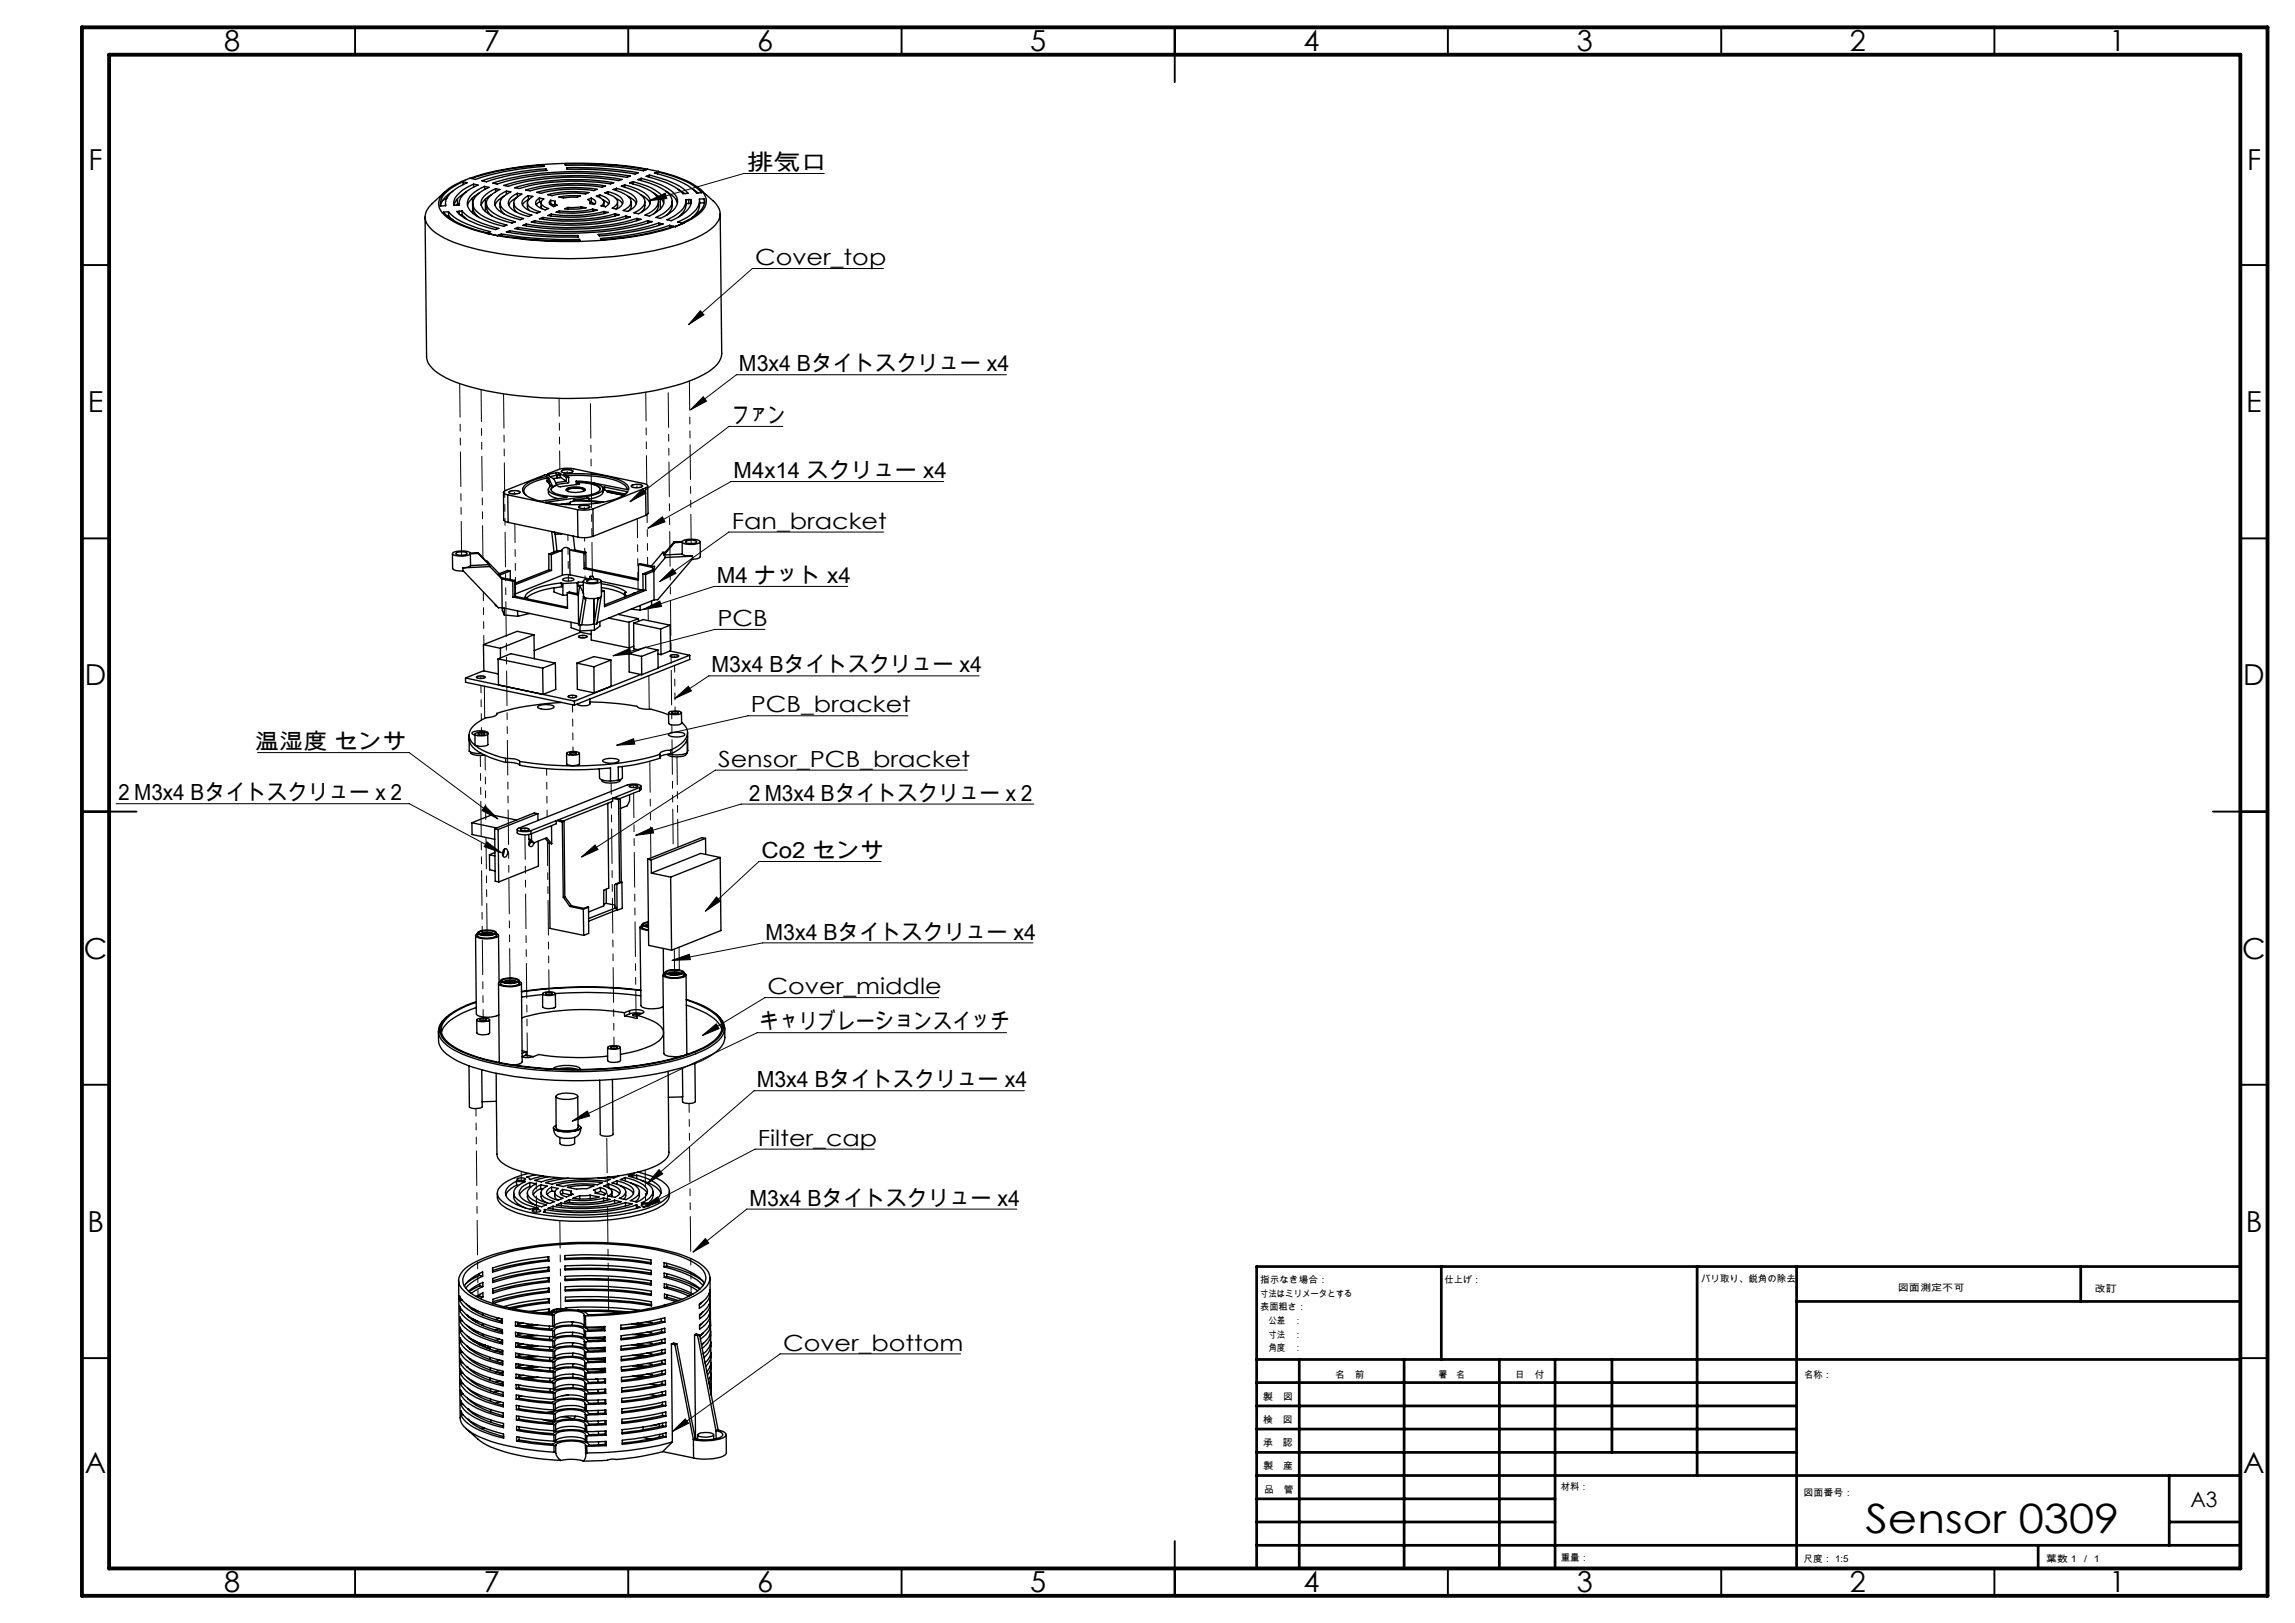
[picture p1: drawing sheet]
<svg xmlns="http://www.w3.org/2000/svg" width="420mm" height="297mm" viewBox="0 0 420 297" stroke-linecap="round" stroke-linejoin="round" font-family="sans-serif">
<defs><g id="words">
<text font-size="7.4" x="341.4" y="280.5">Sensor 0309</text>
<g font-size="5.3">
<text x="41" y="9.4">8</text>
<text x="88.5" y="9.4">7</text>
<text x="138.5" y="9.4">6</text>
<text x="188.5" y="9.4">5</text>
<text x="238.5" y="9.4">4</text>
<text x="288.5" y="9.4">3</text>
<text x="338.5" y="9.4">2</text>
<text x="386" y="9.4">1</text>
<text x="16.2" y="31.1">F</text>
<text x="411.2" y="31.1">F</text>
<text x="16.1" y="75.4">E</text>
<text x="411.1" y="75.4">E</text>
<text x="15.5" y="125.4">D</text>
<text x="410.5" y="125.4">D</text>
<text x="15.4" y="175.4">C</text>
<text x="410.4" y="175.4">C</text>
<text x="16" y="225.4">B</text>
<text x="411" y="225.4">B</text>
<text x="15.5" y="269.6">A</text>
<text x="410.5" y="269.6">A</text>
<text x="41" y="291.4">8</text>
<text x="88.5" y="291.4">7</text>
<text x="138.5" y="291.4">6</text>
<text x="188.5" y="291.4">5</text>
<text x="238.5" y="291.4">4</text>
<text x="288.5" y="291.4">3</text>
<text x="338.5" y="291.4">2</text>
<text x="386" y="291.4">1</text>
</g>
<g font-size="4.1">
<text x="136.7" y="31.2">排気口</text>
<text x="138.2" y="48.5">Cover_top</text>
<text x="135.2" y="68">M3x4 Bタイトスクリュー x4</text>
<text x="133.9" y="77.4">ファン</text>
<text x="134.3" y="87.5">M4x14 スクリュー x4</text>
<text x="133.9" y="96.8">Fan_bracket</text>
<text x="131.2" y="106.7">M4 ナット x4</text>
<text x="131.3" y="114.6">PCB</text>
<text x="130.2" y="123.1">M3x4 Bタイトスクリュー x4</text>
<text x="137.4" y="130.4">PCB_bracket</text>
<text x="46.7" y="137.1">温湿度 センサ</text>
<text x="131.4" y="140.3">Sensor_PCB_bracket</text>
<text x="20.8" y="146.5">２M3x4 Bタイトスクリュー x２</text>
<text x="136.2" y="146.6">２M3x4 Bタイトスクリュー x２</text>
<text x="139.4" y="157.1">Co2 センサ</text>
<text x="140.1" y="171.9">M3x4 Bタイトスクリュー x4</text>
<text x="140.5" y="182">Cover_middle</text>
<text x="139.1" y="188.4">キャリブレーションスイッチ</text>
<text x="138.5" y="199">M3x4 Bタイトスクリュー x4</text>
<text x="138.7" y="209.7">Filter_cap</text>
<text x="137.2" y="220.7">M3x4 Bタイトスクリュー x4</text>
<text x="143.3" y="247.2">Cover_bottom</text>
</g>
<text font-size="3.9" x="400.9" y="275.8">A3</text>
<g font-size="1.7">
<text x="230.6" y="234.8">指示なき場合：</text>
<text x="230.6" y="237.3">寸法はミリメータとする</text>
<text x="230.6" y="239.8">表面粗さ：</text>
<text x="264.4" y="234.8">仕上げ：</text>
<text x="311.3" y="234.7">バリ取り、鋭角の除去</text>
<text x="347.3" y="236.2">図面測定不可</text>
<text x="383.3" y="236.4">改訂</text>
<text x="230.6" y="242.3">公差　：</text>
<text x="230.6" y="244.8">寸法　：</text>
<text x="230.6" y="247.3">角度　：</text>
<text x="231.2" y="256.2">製　図</text>
<text x="244.3" y="252.2">名　前</text>
<text x="260" y="252.1">署　名</text>
<text x="277.2" y="252.1">日　付</text>
<text x="330.2" y="252.1">名称：</text>
<text x="231.2" y="260.5">検　図</text>
<text x="231.1" y="264.6">承　認</text>
<text x="231.2" y="268.9">製　産</text>
<text x="231.3" y="273.3">品　管</text>
<text x="285.6" y="272.7">材料：</text>
<text x="330.1" y="273.8">図面番号：</text>
<text x="285.6" y="285.7">重量：</text>
<text x="330.1" y="285.8">尺度： 1:5</text>
<text x="374.5" y="285.8">葉数 1 ／ 1</text>
</g>
</g></defs>
<g fill="none" stroke="#000" stroke-width=".18">
<path d="M118.7 36.8l3-1.5 .3 1zM150.8 31.7h-14.7l-17.4 5.1M128.2 56.9l.6 .7-2.8 1.8zM161.7 49.1h-24l-11.7 10.3M128.7 72.6l.6 .8-2.9 1.6zM143.3 78h-9.9l-18.1 13.8M184.2 68.6h-49.4l-8.4 6.4M117.6 89.4l.6 .8-2.9 1.6zM118.6 96.7l2.6-2.1 .5 .9zM161.7 97.4h-28.3l-12.7 9M172.7 88.1h-38.9l-15.2 8.6M117.8 111.5l3-1.5 .3 1z"/>
<path d="M120.7 106.4l2.4-2.3 .6 .8zM140 115.2h-9.2l-18.6 4.8M155.2 107.3h-24.5l-12.9 4.2M47.1 137.7h27.8l16.2 12.2M112.2 120l3.1-1.3 .2 1zM112.9 136.4l3.1-1.2 .2 1zM123.5 127.8l2.5-2.2 .5 .8zM166.2 131h-29.3l-24 5.4M179.2 123.7h-49.5l-6.2 4.1M21.2 147.1h53.7l16.9 9M88.8 147.5l2.3 2.4-2.9-1.6zM89.1 154.1l2.7 2-3.2-1.2z"/>
<path d="M106.4 156.8l2.5-2.2 .5 .9zM116.3 152.9l3-1.5 .3 1zM161.3 157.7h-22.4l-9.8 9.1M177 140.9h-46.1l-24.5 15.9M189.2 147.1h-53.6l-19.3 5.8M123 175.8l3.2-1.2 .1 1zM131.1 164.1l.7 .8-2.7 1.9zM189.1 172.5h-49.5l-16.6 3.3M128.5 189.5l2.6-2.1 .5 .8zM171.8 182.6h-31.8l-11.5 6.9M184.2 189h-45.6l-33.9 16.2M187.5 199.6h-49.5l-19.5 17"/>
<path d="M104.7 205.2l2.8-1.9 .4 .9zM120.6 214l.7 .8-2.8 1.8zM160 210.3h-21.8l-20.5 10.7M117.7 221l2.6-2 .5 .9zM129.1 226.7l.6 .8-2.9 1.6zM186.1 221.3h-49.4l-9.9 7.8M175.8 247.8h-33l-19.8 14.2M123 262l2.4-2.4 .6 .9z"/>
</g>
<g fill="none" stroke="#000" stroke-width=".35">
<path d="M65 5v5M115 5v5M165 5v5M215 5v10M265 5v5M315 5v5M365 5v5M15 48.5h5M410 48.5h5M15 98.5h5M410 98.5h5M15 148.5h10"/>
<path d="M405 148.5h10M15 198.5h5M410 198.5h5M15 248.5h5M410 248.5h5M65 287v5M115 287v5M165 287v5M215 282v10M265 287v5M315 287v5M365 287v5"/>
</g>
<g fill="none" stroke="#000" stroke-width=".5">
<path d="M263.8 231.8v17M310.6 231.8v38.2M328.8 231.8v55.2M328.8 238.2h81.2M380.8 231.8v6.4M410 231.8h-180v55.2M230 248.8h180M230 257.3h98.8M230 253h98.8M237.8 248.8v38.2M257 248.8v38.2M274.4 248.8v38.2"/>
<path d="M284.6 248.8v38.2M295 248.8v17M230 265.8h98.8M230 261.5h98.8M230 278.5h54.6M230 274.3h54.6M230 270h180M397 278.5h13M397 270v12.8M230 282.8h180M373 282.8v4.2"/>
</g>
<path d="M15 5h400v287h-400zM20 10h390v277h-390z" fill="none" stroke="#000" stroke-width=".7"/>
<path d="M118.7 36.8l3-1.5 .3 1zM128.2 56.9l.6 .7-2.8 1.8zM128.7 72.6l.6 .8-2.9 1.6zM118.6 96.7l2.6-2.1 .5 .9zM123.5 127.8l2.5-2.2 .5 .8zM117.8 111.5l3-1.5 .3 1zM117.6 89.4l.6 .8-2.9 1.6zM120.7 106.4l2.4-2.3 .6 .8zM112.2 120l3.1-1.3 .2 1zM112.9 136.4l3.1-1.2 .2 1zM106.4 156.8l2.5-2.2 .5 .9zM116.3 152.9l3-1.5 .3 1zM131.1 164.1l.7 .8-2.7 1.9zM88.8 147.5l2.3 2.4-2.9-1.6zM89.1 154.1l2.7 2-3.2-1.2zM128.5 189.5l2.6-2.1 .5 .8zM123 175.8l3.2-1.2 .1 1zM104.7 205.2l2.8-1.9 .4 .9zM117.7 221l2.6-2 .5 .9zM120.6 214l.7 .8-2.8 1.8zM129.1 226.7l.6 .8-2.9 1.6zM123 262l2.4-2.4 .6 .9z" fill="#000"/>
<g fill="none" stroke="#000" stroke-width=".25">
<path d="M81.1 38.8h1a9.2 9.2 0 0 0 4.2 2.5l3.5 1.1-.6 .2a17.1 17.1 0 0 1-7.6-3.3zM81.5 35.4l1-.9 1.4-.8 .8-.4 .8 .1a6.9 6.9 0 0 0-3.9 3.3v.9l-1 .1a2.6 2.6 0 0 1 .9-2.3zM81.5 37.3v.3M81.8 36.3l-.8 .5M81.8 39.5h.3M82.1 39.5l.8 .8M82.1 38.8v.7M82.9 35l-.4 .2a3.8 3.8 0 0 0-1.9 2.5M83.7 36.4v1.1M84 37.2v.3M84 38.7v.5M84.5 33.2a42 42 0 0 1 13.1-2.9 68.3 68.3 0 0 1 25.2 1.7 12 12 0 0 1 5.8 3.1 2.6 2.6 0 0 1-.8 4.1l-1.2 .8-1.5 .8"/>
<path d="M84.5 33.2a6.7 6.7 0 0 0-4.1 3.5 2.8 2.8 0 0 0 1.4 3.1 20.2 20.2 0 0 0 7.2 2.9M84.5 33.2h.1M84.6 38.6a11.9 11.9 0 0 0 5.6 2.9l1.1 .3-.6 .2a16 16 0 0 1-6.7-2.9l-.4-.4h.4M84.6 38.6l-.6 .1M84.6 39.3l.8 .8M84.6 39.3l-.4 .1M84.6 38.6v.7M84.7 33.3v.5M84.9 39.8v.1M85.4 35.1l-.2 .1a3.7 3.7 0 0 0-2.1 2.4M86.3 32.7a52.1 52.1 0 0 1 13.2-2.5l.2 .2a52.1 52.1 0 0 0-12.7 2.4zM86.3 35.6l1-.8 1.4-.7 .8 .2-.7 .3a3.4 3.4 0 0 0-2.3 2.8 3.3 3.3 0 0 0 2 2.2l2.4 1 1.9 .6-.6 .2a13 13 0 0 1-5.9-2.6 2.02 2.02 0 0 1 0-3.2z"/>
<path d="M86.5 36.2v2.8M86.5 37.2v.8a2.54 2.54 0 0 0 1.2 1.8M86.7 33.7a6.1 6.1 0 0 0-3.6 3l-.1 .9 1-.1M86.7 33.7l.8 .2-.8 .3a5.1 5.1 0 0 0-2.6 2.5l-.1 .8M86.7 33.7v.6M87.7 35.3l-.4 .3a3.7 3.7 0 0 0-1.8 2M88.5 35.9a6.1 6.1 0 0 1 2.2-1.4l.8 .2-.7 .3a2.93 2.93 0 0 0-1.8 2.2 3.2 3.2 0 0 0 2.1 2.2l3.2 1.2-.6 .2a9.8 9.8 0 0 1-5.3-2.5 1.71 1.71 0 0 1 .1-2.4zM88.7 34.1v.6M88.8 36.4v2.3M89 37.2v.8a2.22 2.22 0 0 0 1 1.5M90 35.6l-1.4 1.1-.5 .9M90.2 33.5a54.3 54.3 0 0 1 21.5-1.8l3.7 .5-.7 .3a55.7 55.7 0 0 0-22.8 .9l-.9 .3z"/>
<path d="M90.7 34.5v.6M91.2 35.9l1.5-.9 .8 .1-.6 .3a1.89 1.89 0 0 0-1.2 2.3 6.6 6.6 0 0 0 4.1 2.3l-.6 .2a6.8 6.8 0 0 1-4.5-2.5 1.41 1.41 0 0 1 .5-1.8zM91.5 37.2a1.89 1.89 0 0 0 .8 2M92.2 33.9a49.1 49.1 0 0 1 21.6-1.1l-.6 .3a48 48 0 0 0-19.3 .7l-.9 .3zM92.3 35.9l-.2 .1a3.2 3.2 0 0 0-1.5 1.5M92.7 35v.6M93.4 36.3l1.3-.9 .8 .1a2.39 2.39 0 0 0-1.5 1.6 2.35 2.35 0 0 0 1.9 1.8l1.4 .5-.6 .2-2.1-.7a2.09 2.09 0 0 1-1.6-1.9zM94 37.1a1.56 1.56 0 0 0 .6 1.7M94.2 34.4a41.2 41.2 0 0 1 18.1-1l-.6 .3a40.8 40.8 0 0 0-16.7 .8zM94.5 36.2l-.3 .2a2.04 2.04 0 0 0-1.1 1.1M94.7 35.4v.7M95.9 36.3l.8-.5 .8 .1a1.39 1.39 0 0 0-.9 1.4 3.2 3.2 0 0 0 2.2 1.5l-.6 .2-.6-.2a2.61 2.61 0 0 1-2.1-1.6v-.3z"/>
<path d="M96.2 34.8a34.8 34.8 0 0 1 14.6-.8l-.6 .3a32.6 32.6 0 0 0-13.2 .6zM96.5 37.1a1.43 1.43 0 0 0 .4 1.4M96.7 36.5l-.8 .5-.3 .5M96.7 36.5h.1M96.7 35.8v.7M98.2 35.2a26.9 26.9 0 0 1 11.1-.6l-.6 .3a24.5 24.5 0 0 0-9.7 .5zM98.4 36.5l.3-.3 .8 .2a.73 .73 0 0 0-.5 .7 .73 .73 0 0 0 .5 .7l.9 .4-.6 .2a2.57 2.57 0 0 1-1.8-1.2l.1-.5zM98.7 36.2v.7M98.7 36.9l-.6 .6M98.7 36.9l.3 .1M99 37.1l.2 1.1M99.3 39.8v.3"/>
<path d="M99.5 30.2v.3M99.9 30.9a48.5 48.5 0 0 0-11.7 2.2l.8 .2a41.3 41.3 0 0 1 11.1-2.1l-.2-.2M99.9 30.9v.1M99.9 30.9v.3M99.9 31v.2M100.2 35.6a19.3 19.3 0 0 1 7.6-.4l-.7 .3a17.4 17.4 0 0 0-6.1 .3zM100.6 36.8l.2-.1 .8 .1a.44 .44 0 0 0 .4 .7l-.7 .3-.5-.3a.48 .48 0 0 1-.2-.7zM100.8 36.7v.7M100.8 37.4h-.1M100.8 37.4l.7 .1M100.9 39.2v.3M101.5 37.1v.6"/>
<path d="M102.3 36.1a13.6 13.6 0 0 1 3.9-.3l-.6 .3-2.5 .1zM102.4 38.6v.3M103.3 30a75.3 75.3 0 0 1 15 1l-.5 .3a70.1 70.1 0 0 0-14.3-1zM103.7 30.7a67.5 67.5 0 0 1 13.1 .9l-.6 .3a64.3 64.3 0 0 0-12.4-.9zM103.8 30.9v.1M104 38v.3M106.4 37.8l-2.4 .2M106.4 37.8l.8 .2a12 12 0 0 1-3.9 .2l.7-.2M106.4 37.8v.4M107.6 36.5l.6-.2 .8 .5v.3l-.2 .3-.9-.2a.47 .47 0 0 0-.3-.7zM108 37v.2M108.2 36.3v.7"/>
<path d="M108.2 37l.6 .4M108.2 37l-.2 .1M108.5 38.3a17.4 17.4 0 0 1-6.1 .3M108.5 38.3l.8 .1a21 21 0 0 1-7.5 .4l.6-.2M108.5 38.3v.4M109.1 35.9l.6-.2a2.76 2.76 0 0 1 1.8 1.1 1.11 1.11 0 0 1-.7 1l-.8-.1a.71 .71 0 0 0 .5-.7 .71 .71 0 0 0-.5-.7zM109.7 35.7v.5M110.3 36.6l1.1 .7M110.5 38.7a23.6 23.6 0 0 1-9.6 .5M110.5 38.7l.8 .2a27.1 27.1 0 0 1-11.1 .5l.7-.2M110.5 37v.8M110.5 38.7v.4"/>
<path d="M110.7 35.3l.6-.2 1.2 .4a1.72 1.72 0 0 1 1.5 1.6 1.82 1.82 0 0 1-1.2 1.2l-.8-.2a1.13 1.13 0 0 0 .9-1.6 3.5 3.5 0 0 0-2.2-1.2zM111.3 35.1v.4M112.2 34.7l.6-.2 1.5 .4a3.1 3.1 0 0 1 2.2 1.9 2.17 2.17 0 0 1-1.7 1.9l-.7-.2a1.76 1.76 0 0 0 1.4-1.8 3.7 3.7 0 0 0-2.5-1.8zM112.5 39.1a31.3 31.3 0 0 1-13.2 .7M112.5 39.1l.8 .2a34.9 34.9 0 0 1-14.6 .7l.6-.2M112.5 39.1v.4M112.7 36.3l.8 .4 .4 .6M112.8 34.5v.4M113 36.9a1.61 1.61 0 0 1-.2 1.4M113.7 34.1l.6-.3 3.1 1.2a2.2 2.2 0 0 1 1.5 2.4 3.6 3.6 0 0 1-2.1 1.7l-.8-.2a3 3 0 0 0 2-1.9 2.22 2.22 0 0 0-1.5-1.9zM114.3 33.8v.5M114.5 39.5a39.2 39.2 0 0 1-16.7 .9"/>
<path d="M114.5 39.5l.9 .2a42.7 42.7 0 0 1-18.2 .9l.6-.2M114.5 39.5v.5M115 35.9a2.74 2.74 0 0 1 1.5 1.3M115.2 33.5l.6-.3 1 .3a7.5 7.5 0 0 1 4.6 2.7 1.87 1.87 0 0 1-.8 2.3l-1.7 1-.9-.1a3.4 3.4 0 0 0 2.5-2.6 3 3 0 0 0-2-2.2l-1.5-.6zM115.5 36.9a1.64 1.64 0 0 1-.5 1.7M115.8 33.2v.5M116.6 40a45.4 45.4 0 0 1-20.3 1M116.6 40l.7 .1a49 49 0 0 1-21.6 1.1l.6-.2M116.6 40v.4M116.7 32.9l.6-.3a13.4 13.4 0 0 1 6 2.7 2.16 2.16 0 0 1-.6 3.6l-1.8 1.1-.8-.2a5.6 5.6 0 0 0 2.8-2.3 2.23 2.23 0 0 0-1.3-2.7l-2.1-1zM117.3 35.6l.1 .1a3.3 3.3 0 0 1 1.6 1.5M117.3 32.6v.5"/>
<path d="M118 36.9l-.1 1.2-.6 .8M118.3 32.3l.6-.3a16.1 16.1 0 0 1 6.7 3l.3 .4-.8 .1a11.8 11.8 0 0 0-5.8-2.9zM118.9 32v.5M119 37.2v.1M119.6 35.3l.2 .2a3.3 3.3 0 0 1 1.7 1.7M119.8 31.7l.5-.2a17.6 17.6 0 0 1 7.7 3.3l.4 .5h-.9a12.9 12.9 0 0 0-6.5-3.3zM120.3 31.5v.3M120.5 36.9a2.2 2.2 0 0 1-.9 2.3M120.8 36.2l.1 2M121.8 35l.5 .2a3.5 3.5 0 0 1 1.7 2M123 36.8a2.56 2.56 0 0 1-1.1 2.6M124.1 34.6l1.2 .8"/>
<path d="M124.7 39.2l.1 .1M125.5 37.2h.5M125.5 36.8a2.81 2.81 0 0 1-1.3 2.9M126 36.5h-.5a2.7 2.7 0 0 1-1.4 2.5l-2 1.2 .7 .2 1.6-.8a3.8 3.8 0 0 0 2.1-2.6v-.5M126 36.5h.5M126 36.5v.7M126.5 36.5v.6M126.5 37.2h-.5M126.6 34.5l1.1 .8M128 36.4h.9a2.85 2.85 0 0 1-1.3 2.7l-1.2 .9-1.6 .8-.8-.2a6.5 6.5 0 0 0 3.9-3.2zM128 36.8v.7a2.92 2.92 0 0 1-1.3 2.3M128.1 34.6l2.4 2.1a2.9 2.9 0 0 1 0 4.9 21.6 21.6 0 0 1-9.4 3.9 81.1 81.1 0 0 1-34.8-.1 16.6 16.6 0 0 1-7.5-3.6 2.84 2.84 0 0 1 .3-4.5l2.3-2.2"/>
<path d="M128.9 37.1h.1M128.9 36.4v.7M128.9 37.1h-.9M131.8 39.1l.3 25.6a4.3 4.3 0 0 1-2.5 3.4 36.4 36.4 0 0 1-13.9 4 78.2 78.2 0 0 1-30.3-1.5 14.5 14.5 0 0 1-6.3-3.3 2.85 2.85 0 0 1-1-2l-.3-25.6M82.6 40v.1M89 42.7l1 .2M90 42.9l1 .2M91 43.1h.1M91.8 42.8a70.1 70.1 0 0 0 14.2 1M91.8 42.8l-.6 .2a75.3 75.3 0 0 0 15 1.1l-.2-.3M91.8 42.8v.3M92.7 42.4l.6-.2a65 65 0 0 0 12.5 .9l.1 .3a64.8 64.8 0 0 1-13.2-1z"/>
<path d="M93.3 42.2v.3M94.8 41.6v.3M96.3 41v.3M97.8 40.4v.3M105.8 43.2v.2M106 43.8l.1 .3M109.5 42.9a46.2 46.2 0 0 0 11-2.1l.9 .2a46.9 46.9 0 0 1-11.7 2.2zM109.9 43.6a53 53 0 0 0 12.7-2.4l.7 .2a52.9 52.9 0 0 1-13.3 2.5zM118.5 40.4a53.3 53.3 0 0 1-22.5 1.4l-1.2-.2M118.5 40.4l.8 .2a56.9 56.9 0 0 1-25.1 1.2l.6-.2M118.5 40.4v.4M120.5 40.8v.5"/>
<path d="M122.6 41.2v.5M123.5 41.4a62.9 62.9 0 0 1-20.8 2.8 68 68 0 0 1-11.7-1.1M123.5 41.4l.1 .1M123.5 41.4h.1M123.6 41.4v.1M125.1 40.8l-1.5 .6M125.1 40.8h.1M125.1 40.8l-1.5 .7M92.1 90.1l.1 5 .3 .3 .5 .2M92.9 90.6l12.8 2.7M92.9 90.6l.1 5M93 95.6l12.8 2.7"/>
<path d="M93.1 90a2.12 2.12 0 0 1 2.1 .1 1.86 1.86 0 0 1-2.1 0zM100 87.2a6.7 6.7 0 0 0-4.2 1.9 1.22 1.22 0 0 0 .8 1.7l2.3 .9 4.9-.7-.2-.1M100 87.2l.1 .3M100 87.2l.4 .3M100.1 88l.3 .4M100.1 87.5a6.8 6.8 0 0 0-4.1 1.9 .96 .96 0 0 0 .2 1.2M100.1 87.5v.5M100.1 88l.3 .3M100.3 86.7v.3M100.3 89.6a1.17 1.17 0 0 0 1 1.4l.9 .3M100.4 86.8l-.1-.1 1.9-.8a5.5 5.5 0 0 1 2.8-.1l13 2.7 .5 .4v.2l-.4 .2M100.4 87l-.7-.1-7.5 3.1-.1 .2 .2 .1 .6 .3"/>
<path d="M100.4 86.8h.1M100.4 87l1 .7 .4 .9M100.4 86.8v.2M100.4 87.5l.6 1.3a.71 .71 0 0 0-.6 .7 .71 .71 0 0 0 .5 .7l1.4 .5 1.3 .2M100.4 88.3h.1M100.4 88.4l.4 .6M100.4 87.5v.8M100.4 88.3v.1M100.5 86.8v.3M101 97.3l.4 3.7M101.4 97.4l.2 .4M101.6 97.8l.3 3"/>
<path d="M101.8 86.5h.4M101.8 86.5v.5M101.8 86.5l-1.3 .3M101.8 87l-1.1 .2M101.8 88.6l.1 .1M101.9 87v.5M101.9 88.8l-.7 .3-.3 .5M101.9 88.7v.1M102 87v.5M102.2 86.5l.3 .1M102.2 86.5v.5h-.4M102.5 86.6l.1 .1"/>
<path d="M102.5 86.6v.8M102.6 86.7l1 .7M102.6 86.7v.6M102.6 87.3l-1.4 .3M102.6 87.3l1 .7M102.7 97.6l-1.1 .2M102.8 86.2a2.07 2.07 0 0 1 2 .1 1.98 1.98 0 0 1-2.1 0zM103.6 89.5a3.9 3.9 0 0 1 3.4-.1l.1 .2a1.3 1.3 0 0 1-1.4 .5l-1.6-.1-.4-.2zM103.6 87.1a22.8 22.8 0 0 1 9.8 1.1 1.95 1.95 0 0 1 1.4 1.4M103.6 88l-1.9 .3M103.6 87.4v.6M103.6 90.9v.1"/>
<path d="M104.1 87.3l-.9-.5a21.6 21.6 0 0 1 11 1.4 1.47 1.47 0 0 1 .8 1.4l-6.8-1.3M104.1 87.3l-.1 1-2.2 .3M104.1 87.3l-.5 .1M104.4 92l-.2 .2-.7 .1M104.4 92l-1.8 .3M104.9 98.1l.3 2.5M105 91.5l2.4 .1 3 .3M105 91.7h2.2l2.8 .3M105.4 88l2.8 .3M105.4 88l.3 .2M105.4 88l.1 .7M105.7 88.2a6.3 6.3 0 0 1 4.1 1 .55 .55 0 0 1-.4 .8 11.2 11.2 0 0 1-8 .2 .66 .66 0 0 1-.5-.8 .66 .66 0 0 1 .6-.5l.4-.2"/>
<path d="M105.7 88.3a6.1 6.1 0 0 1 4.1 1.1l.1 .1M105.7 88.2v.1M105.7 88.3l.3 .2M105.7 93.3l.1 5M105.9 92.7a2 2 0 0 1 2 .1 1.86 1.86 0 0 1-2 0zM106 88.5l-3.4 .6-.4-.1-.3-.2M106 88.5v.1M106.7 89.9l.1-.1a.49 .49 0 0 0-.5-.4 3.2 3.2 0 0 0-2.4 .3l.1 .3M107.1 89.7a3.6 3.6 0 0 0-3.5 0M107.4 91.2l.3-.1v.3M107.4 90.8v.4M107.4 91.2l-2.4 .3v.3h-.6v.2"/>
<path d="M107.6 91.1l.1 .3M108.2 88.3a3.4 3.4 0 0 1 2.1 .9M108.5 93.1a7 7 0 0 1-2.8 .2M108.5 93.1v5M108.5 98.1a5.5 5.5 0 0 1-2.7 .2M110.3 89.2a.75 .75 0 0 1-.7 1l-2.2 .6M110.3 89.5v.5a1.59 1.59 0 0 1-1.4 1.1l-1.2 .3M110.3 89.7h.4M110.7 89.1l-.4 .1M110.7 89.7l3.7 .7M110.7 89.1l4.2 .9M110.7 89.1v.6"/>
<path d="M111 89.8l.2 .2M111.2 90h.1M111.2 90.1l3 .5M111.2 90l3 .6M111.3 89.8l-.1 .2M114.9 90a7.5 7.5 0 0 1-4.6 1.9 31.4 31.4 0 0 1-10.5 0l7.6-1.1M114.9 90l-.4 .4M115.6 88.9a2.18 2.18 0 0 1 2 0 1.96 1.96 0 0 1-2.1 .1zM118.1 89.3l-9.6 3.8M118.1 89.3l.1 5M118.2 94.3l-9.7 3.8M118.5 88.9l.1 5.1-.4 .3"/>
<path d="M123.4 99.2l1.4-.1a3.4 3.4 0 0 1 3.3-.1v.2a3.4 3.4 0 0 1-3.3 0M123.4 99.2l-1.9 2.2-.2-.3M123.4 99.2v.1M123.4 99.3l-1.9 2.3M124.8 99.2l-1.4 .1M124.8 99.2v2.2M125.5 99.1a2.13 2.13 0 0 1 2 .1 2.12 2.12 0 0 1-2.1 0zM128.1 99.1l.1 2.8-.7 .4-.8 .1M82.8 101.3v2.8l.7 .3 1.2 .1M83.5 101.2a2.25 2.25 0 0 1 2 .1 2.02 2.02 0 0 1-2.1 0zM84.7 104.5l6.5 6.7h.7M84.7 103.9v.6"/>
<path d="M86.1 101.3v2.2M86.1 103.5l-.5 .3-.9 .1M87.5 101.1l-1.4 .1a3.5 3.5 0 0 0-3.2 0l-.1 .1a2.78 2.78 0 0 0 2.6 .4l.7-.4M87.5 101.1v.2M87.5 101.1l1.9 2.1-.2-.5M87.5 101.3h-1.4M87.5 101.3l2 2M88.5 118v4.8l2.7 .5M88.5 118l3.1 .6M89 102.7h.2M89.2 102.7l2.2 2.3M89.5 103.3l-3.4 .2"/>
<path d="M89.5 103.3l.1 .4M89.6 103.7l-4.9 .2M89.6 103.7l2.2 2.2M90.7 110.7l.3 .3M91.4 105l.1 .2M91.4 105.2l-.2-.2 .5 .7M91.4 105.2h.1M91.4 105.2v.1M91.6 118.6v1.8M91.7 105.7l.1 .2M91.7 105.7l2.5 .5M91.8 105.9l2 .5"/>
<path d="M91.8 105.9l.1 5.3M91.9 111.2l14 3M91.9 111.2v.6l.4 .7M92.3 112.5l2.5 .3M92.3 111.3v1.2M93.4 104.5l-1.9 .7M93.4 104.5v1.5M93.4 104.5l-.5-.1-1.5 .6M93.8 106.4l.1 2.9M94.2 106.2l-.4 .2M94.2 106.2v2.9M94.2 109.1l-.3 .2"/>
<path d="M94.2 109.1l9.6 2M94.7 111.8l.1 1M96.8 112.3l-2 .5M97.7 116.2l-6.1 2.4M97.7 116.2l.1 4.3M97.7 116.2l-3-.7-6.2 2.5M100.4 104.3l.5 .1M100.4 104.3l-6.2 2.4M100.4 101.4l.5 .1M100.4 101.4v2.9M100.9 101.5v2.9M100.9 104.4l-6.7 2.6"/>
<path d="M101.4 107.6v.7l1.6 .6M101.9 100.8l-1.5 .6M102.7 106.7a13.3 13.3 0 0 0-6.1 1.8l-.5 .8 .3 .1 .2 .2M102.7 106.7l.1 .7a11.7 11.7 0 0 0-6.4 2M102.7 106.7l.3 .1M102.8 100.7l-1.9 .8M102.8 100.7l-.9 .1M102.9 100.6l-.1 .1M102.9 100.6v4.7M102.9 105.3l-8.7 3.4M102.9 106a1.92 1.92 0 0 1 2.2 0 1.92 1.92 0 0 1-2.2 0zM103 106.8v2.1"/>
<path d="M103.8 108.5l2 .4M103.8 108.5l.4-.2 1.7 .4M103.8 108.5l.1 2.8-10-2M103.8 108.9h-.8M104.2 100.5a.81 .81 0 0 0-1.3 .1M104.2 100.5l.1 4.7M104.2 100.5l.2 .2M104.3 105.2l-.5-.1-.9 .2M104.3 105.2l3.4 .7M104.4 100.7l2.5 .5M104.5 113.9v1l1.7 .6M105.2 100.6l-.8 .1"/>
<path d="M105.2 100.6l2 .5M105.6 106.6l-2.6 .2M105.6 106.6l.1 2.1M105.8 106.5v.7h.3M105.8 106.5h1M105.8 106.5l-.2 .1M105.8 108.9l.1 5.3M105.9 114.2l.1 .2M105.9 108.7h-.1M105.9 116.4a1.46 1.46 0 0 1 1.6 .1 1.72 1.72 0 0 1-1.6 .1zM106.1 107.1l.7 1.5M106.1 107.1l-.3 1.8"/>
<path d="M106.2 114.3v1.2M106.8 106.4v2.2M106.8 107.1h-.7M106.8 109.1l-.8 5.3M106.9 101.2v2.9M106.9 106.1l1.3-.2-.2-.4 .5-.1 .2 .5 1 .1 .3 .4a3.3 3.3 0 0 1-3.2 0zM106.9 109.3l.3 .5M107.2 109.8l-.7 4.5-.5 .1M107.2 109.4v.4M107.2 101.1l-.3 .1M107.2 101.1v2.8M107.2 103.9l-.3 .2"/>
<path d="M107.2 103.9l9.6 2M107.4 106.3a2.25 2.25 0 0 1 2 0 1.96 1.96 0 0 1-2 .1zM108 105.5l-.1 .4M108.2 115.4v1.7l6.9 1.5M108.2 116.1l-1.9-.4-8.5 3.4M108.7 109.5v4.7M108.7 114.2a4.4 4.4 0 0 1-2.2 .1M108.7 114.2h.1M108.8 114.2v1.1M108.8 115.3l-2.6 .2M109.4 109.4v.3M109.4 109.7l-.7 4.5"/>
<path d="M109.7 109.4l-.3 .3M109.8 113.7v.9l-1 .7M110 109.2l-.8 5h-.5M110 106.3l.1 2.7a2.49 2.49 0 0 1-2.3 .5l-.9-.2-.1-.7M110 106.8a9.5 9.5 0 0 1 4.6 1.6l-.3 .1M110 106.4l7.5 1.6M110.1 107.5a9.9 9.9 0 0 1 4.2 1.4M110.1 108.1h.5M110.6 108.1l-.5 .2M111.4 113.1l3.7 .8M113.1 112.4l3.7 .8M114.3 108.5l.3 .6"/>
<path d="M114.3 108.5v.8M115.1 119.6v3.4l2.2 .4M115.1 119.6l2.3 .5M115.1 113.9v4.7M115.5 111.5l1.7 .2M116 114v4.7l.9 .2M116 114l4.9 1.1M116 114l1.7-.6 4.9 1M116 118.2l-.9 .4M116.2 108.5l-.5 .2M116.8 103.3l.4-.2 2 .5M116.8 103.3v2.9l-9.9-2.1"/>
<path d="M116.8 113.2v.5M116.8 103.3l2.5 .5M116.8 113.2l-1.7 .7M117.2 110.8v.9M117.7 105l.4 .1M117.7 105v2.9M117.7 107.9l.5 .1M117.7 107.9l-7.1 2.8M118.1 105.1l.1 2.9M118.2 108l-7.6 3v-2.9M119.2 103.6l.1 .2M119.2 110v1.2l-2 .5"/>
<path d="M119.4 103.7l.4-.1-.3 .7M119.4 103.7l-.1 .1M119.4 103.7v.6M119.5 104.3l.2 .2M119.5 104.3l-1.8 .7M119.7 104.5l-1.6 .6M119.7 104.5v5.3M119.7 109.8l-10.4 4.1M120.4 119.7l.6 .1M120.4 119l-3 1.1M120.4 119l-2.3-.5-3 1.1M120.4 119v3.3l-3 1.2"/>
<path d="M120.9 115.1l.1 4.7M121.3 101.1l-2.1 2.5M121.3 101.1h.5M121.5 101.6l.3 .4M121.8 102l-2.1 2.5M122.6 119.1l-1.6 .7M122.6 119.1l3.6 .8M122.6 114.4l-1.7 .7M122.6 114.4l.1 4.7h-.1M122.7 120a1.46 1.46 0 0 1 1.5 0 1.49 1.49 0 0 1-1.6 .1zM124.8 101.4a2.41 2.41 0 0 0 1.9 .4M124.8 101.4l-3.3 .2"/>
<path d="M126.2 119.9l-5.8 2.3M126.2 119.9v.8l-21.1 8.3M126.7 101.8l-4.9 .2M126.7 101.8v.6M126.7 102.4l-6.3 7.3-.7 .1M85.2 124.1l19.9 4.2M85.2 124.1v.7l19.9 4.2M85.8 134.5a2.96 2.96 0 0 0 1.7 3l2.1 1.1 2.9 .9M85.9 135.4v2.1l1.2 .4h1M86.1 137.7v.1a2.77 2.77 0 0 0 2.6 .4M86.9 134.3v1.9a2.15 2.15 0 0 0 2.4 0v-2.1a3.1 3.1 0 0 0-2.9 0l.1 .2 .4 .2M87 134.2a2.61 2.61 0 0 1 2.3 .1v.1a2.53 2.53 0 0 1-2.3 0z"/>
<path d="M87.2 123.9a1.54 1.54 0 0 1 1.6 .1 1.4 1.4 0 0 1-1.6-.1zM87.5 134.3a1 1 0 0 1 1.2 .1 1.03 1.03 0 0 1-1.2-.1zM88.5 122.7l-3.3 1.4M90.9 130.6a.93 .93 0 0 1-1.1 .6 5.3 5.3 0 0 0-3.5 2 2.14 2.14 0 0 0 .8 3.3l1.8 1.1 3.6 1.2M90.9 130.6v.1M91.2 120.6v4.7M91.2 120.6l8.1 1.7M91.2 120.6l2.3-1 8.1 1.8M92.5 138.8l1.7 .1 .9 .4M92.5 139.5a3.5 3.5 0 0 1 2.6 .5M92.5 138.8v.7M95.1 139.3v.7"/>
<path d="M98.4 129.3a3.2 3.2 0 0 1 3 0 1.5 1.5 0 0 1-1.7 .5l-1.2-.2zM101.6 121.4l.1 4.7-2.3 1-.1-4.8M101.6 121.4l-2.3 .9M102.7 128.5a45.1 45.1 0 0 0-11.8 2.1M103.7 137.9v1.9a1.7 1.7 0 0 0 1.8 .2l.5-.2v-1.9M103.7 137.8a2.45 2.45 0 0 1 2.3 0v.1a2.29 2.29 0 0 1-2.3 0zM104 127.4a1.54 1.54 0 0 1 1.6 .1 1.66 1.66 0 0 1-1.7 0zM104.2 137.8a1 1 0 0 1 1.2 .1 1.03 1.03 0 0 1-1.2-.1zM105.1 128.3v.7M105.6 121.4l.1 4.7 3 .7M105.6 121.4l3.1 .6M107.9 127.9l.1 .9a2.2 2.2 0 0 1-2.4 .1"/>
<path d="M107.9 128.4a42.3 42.3 0 0 1 8.8 1l.4 .2a16.3 16.3 0 0 1 5.3 1.2M108.7 122v4.8M110.3 139.2a3.2 3.2 0 0 1 3-.1 1.5 1.5 0 0 1-1.7 .6l-.7-.1a.52 .52 0 0 1-.6-.4zM111.8 120.8v4.8l-3.1 1.2M111.8 120.8l-3.1 1.2M111.8 120.8l-3.1-.6-3.1 1.2M117.3 123.4l-12.2 4.9M117.3 123.4l.1 .1M117.4 120.1v3.4M120.8 138a59.9 59.9 0 0 1-25.7 1.3M120.8 138v.7a38.2 38.2 0 0 1-7.7 1.7l.1 2.4M122.3 134.4a3.1 3.1 0 0 1 3-.1v.2a3.1 3.1 0 0 1-3 0z"/>
<path d="M122.4 130.3a2.74 2.74 0 0 1 2.3 0 1.62 1.62 0 0 1-1.9 .4l-.4-.1zM122.7 137.3l-1.5 .2-.4 .3v.2M122.7 138l-1.2 .1-.7 .5M122.7 137.3v.7M122.9 130.4a.95 .95 0 0 1 1.2 .1l-.9 .1zM124.7 130.4v1.9a2.12 2.12 0 0 1-2.3 .1l-.1-1.9M124.7 132.2a2.16 2.16 0 0 1 .3 3.5l-.9 .8-1.4 .8M125.6 137.9v.1a3 3 0 0 1-2.8 .4l-.5-.1-.2-.3M125.8 137.8v-2.4a5.4 5.4 0 0 1-3.1 2.6M125.8 137.8a5.5 5.5 0 0 1-3.4 .2M125.8 134.1l.1 3.3-.1 .4M86.4 150.6v2.1l4.2 .9"/>
<path d="M86.4 150.6l4.5 .9M89.6 156.4v2.8l1 .2M89.6 156.4l1 .2M90.5 151.7l.7 .1M90.5 151.7l.1 9.6 .7 .1M90.6 156l-1 .4M91.2 151.8l.1 9.6M92.3 155.4l.3-.1a.88 .88 0 0 1 .3 .9 .88 .88 0 0 1-.7 .6 1.14 1.14 0 0 1 .1-1.4zM92.3 155.5v.5l-.3 .6M94.5 150.1l-4.5-1-3.6 1.5M94.7 151.8v.6a2.52 2.52 0 0 0 2.5 .2M95.1 140a64.7 64.7 0 0 0 16.6 .5v2.4"/>
<path d="M95.3 151.7a1.46 1.46 0 0 1 1.5 .1 1.72 1.72 0 0 1-1.6 0zM96.8 152.7v.9M96.8 153.6l.5 .1M96.8 153.6l.5 .6h.4M96.9 153.7l-.1 .3a.68 .68 0 0 0 .4 .9l.3-.2 .2-.5M97.1 153.9l-.3 .8M97.2 152v.6M97.3 152.6v1.1M97.3 153.7l.4 .5M97.7 154.2l2.3-.9 1 1.1M98.4 148.9l-7.2 2.9M98.4 148.9l.1 1.2"/>
<path d="M98.4 148.9l-.6-.1-7.3 2.9M98.5 153.9v4.6l-7.2 2.9M99.8 153.4l.7 .9M100.5 154.3l.1 15.6 6.2 1.3M100.5 154.3l.5 .1M100.9 151.1l.1 3.3M101.8 150.2l1.1 .2M101.8 150.2l-4.6 1.8M101.8 150.2v.5l-4.6 1.9M102.9 150.4l.2 13.8M103.2 150.3l-.3 .1M103.2 150.3l.2 13.8"/>
<path d="M109.7 140.7v1.7l.8 .4 1.2 .1M111.2 147l.2 15.5-.9 .4v2.9l-2.8 1.1M112.1 146.1l1.1 .2M112.1 146.1l-10 4 1.1 .2M112.1 146.1v.5l-9.1 3.6M113.2 142.8l-1.5 .1M113.2 146.3l.2 15.2M113.5 146.2l-.3 .1M113.5 146.2l.2 15.2M113.6 142.7v.1a2.15 2.15 0 0 1-2.1 .5l-1-.2-.4-.2v-.2M113.9 140.3v2l-.2 .3-.5 .2M115.1 143.8a1.54 1.54 0 0 1 1.6 .1 1.72 1.72 0 0 1-1.6 0z"/>
<path d="M115.2 145.4v1.2l-.4 .9-1.3 .5M117.1 144.1l.2-.2a2.4 2.4 0 0 0-2.5-.3l-20.1 8.2a1.39 1.39 0 0 0 1.4 .4l1.1-.2M117.1 144.1v.6M117.1 144.1l-4.7 1.9 1.1 .2M117.1 144.7l-3.8 1.5M117.3 143.9v.6l-.2 .2M118.5 157.2l.2 15.8 4.2 .9M118.5 157.2l.7 .2M119.2 157.4v2.4M119.2 159.8l3.5 .7M129.1 153.4l-9.9 4M129.1 153.4l.1 2.9"/>
<path d="M129.1 153.4l-.6-.1-10 3.9M131.8 156.9l-3.6-.7-9 3.6M131.8 156.9l-9.1 3.6M131.8 156.9l.1 13.4-9 3.6M87 171.2l.2 14.4a1.8 1.8 0 0 0 1.7 .5h1.3l1.1-.4M87.5 170.5a3.9 3.9 0 0 1 3.3 .1v.2a3.7 3.7 0 0 1-3.4 0zM87.7 170.6a3.3 3.3 0 0 1 2.9 0 2.08 2.08 0 0 1-2.1 .5l-.7-.2-.1-.1zM89.9 171.1l-1.1-.1-.4 .1M90.2 171a2.96 2.96 0 0 0-2.1 0M90.3 170.9a2.36 2.36 0 0 0-2.4 .1M90.8 170.8l.4 .3a1.5 1.5 0 0 1-1.6 .7 2.91 2.91 0 0 1-2.6-.6l.4-.4M90.8 170.7v.5a2.43 2.43 0 0 1-2.1 .5l-1.2-.3-.1-.7"/>
<path d="M91.2 180l.2 14.4M91.2 171.2l.1 8.6M91.7 179.3a3.7 3.7 0 0 1 3.3 .1 1.35 1.35 0 0 1-1.3 .6l-1.8-.2-.3-.3zM91.9 179.4a3.3 3.3 0 0 1 2.9 0v.1a3 3 0 0 1-2.9 .1zM92.3 179.8a3.2 3.2 0 0 1 2.1 0M92.6 179.8l.7-.1 .8 .1M94.5 179.7a2.17 2.17 0 0 0-2.4 0M95 179.6l.4 .3a1.68 1.68 0 0 1-1.6 .6l-1.7-.1a.69 .69 0 0 1-.8-.6l.3-.2M95 179.5v.4a3.3 3.3 0 0 1-3.4 .1v-.5M95.4 179.9l.2 14.4-.5 .4-1.2 .2M103.1 164.2l1.2 1.7M103.4 164.1l-.3 .1"/>
<path d="M103.4 164.1l1.2 1.7M104.3 165.9l2.5 .5M104.6 165.8l2.3 .4 .8-.2M104.6 165.8l-.3 .1M106.8 166.4v4.8M107.7 166v4.8l-.9 .4M107.7 166l-.9 .4M110.9 165.3l1.6 .3M110.9 165.3l-.4 .2M110.9 162.7v2.6M112.7 161.7l-.2 .3v4l.3 .1M112.7 161.7l.2 .1"/>
<path d="M112.8 166.1v.4M112.8 166.1l-5.1 2M112.8 166.5l-5.1 2.1M112.8 166.5l.1 .1M112.9 161.8v4.8M113.4 161.5l-.7 .2M113.7 161.4l-.3 .1M113.7 161.4h.1M113.8 161.4l-.9 .4M113.8 161.4l.1 4.8-1 .4M117.1 169.7l.2 14.3a2.18 2.18 0 0 0 2.2 .6l1.3-.1 .6-.4M117.5 169.3l-.4 .4a1.72 1.72 0 0 0 1.6 .5"/>
<path d="M117.5 169.2l.1 .6 1.1 .3M118.7 168.7l-.6 .1a.59 .59 0 0 0-.6 .4l.3 .3 .9 .1M118.7 168.8l-.9 .3 .1 .3 .8 .2M118.7 169.1l-.6 .2-.1 .1M118.7 169.3l-.5 .2M118.7 169.5h-.2M121.3 178.4l.3 14.5a4.8 4.8 0 0 0 3.3 .3M121.4 173.6v4.7M121.8 177.8a4.2 4.2 0 0 1 3.3 0l.1 .1a2.29 2.29 0 0 1-2.3 .5l-1.1-.3zM122.1 177.8a3.2 3.2 0 0 1 2.8 .1v.1a3 3 0 0 1-2.9 0zM122.2 178.2a2.33 2.33 0 0 1 2.5 0M122.7 178.3l.7-.1 .7 .1"/>
<path d="M122.7 160.5l.2 13.4M124.5 178.2a3.6 3.6 0 0 0-2.1 .1M125.2 178l.3 .3v.2a4.8 4.8 0 0 1-4.1 .1 .39 .39 0 0 1 .3-.5M125.2 177.9v.5a2.7 2.7 0 0 1-2.6 .5l-.8-.3-.1-.6M125.6 178.4l.1 14.4-.4 .3M85.8 195l.1 7.5a2.13 2.13 0 0 0 2.4 0l-.1-.9M87.2 184.4a13.6 13.6 0 0 0-5.7 3.2l-.4 .5-.3 .8M87.3 186.6a2.38 2.38 0 0 1 2.3 0 2.36 2.36 0 0 1-2.4 .1zM87.8 186.6a1 1 0 0 1 1.2 .1 1.03 1.03 0 0 1-1.2-.1zM88.2 195.8v5.8M89.6 186.6v2.4a2.1 2.1 0 0 1-2.3 0l-.1-2.3M90.8 196.4v5.1"/>
<path d="M95.6 192.3l.7 .2M96.3 192.5l-.7 .3M96.3 192.5v.5M96.3 193l1.3 .4M96.3 193l-.7 .4M96.8 193.5h-.6M97.6 193.4l-.9 .1-1.1-.1M99.3 182l-3.8 .5M99.3 181.9v2.4a2.16 2.16 0 0 0 2.4-.1l-.1-2.4a84.6 84.6 0 0 1 15.7 .4M99.3 181.8a2.53 2.53 0 0 1 2.3-.1v.2a2.41 2.41 0 0 1-2.3 0zM99.9 181.8a.95 .95 0 0 1 1.2 .1 .93 .93 0 0 1-1.2-.1zM101.2 195.6a4.5 4.5 0 0 1 3.5-.6l.8 .2a.77 .77 0 0 1 .7 .5"/>
<path d="M102 195.6a7.2 7.2 0 0 1 3.7 .1M102.7 195.7l1.4-.1 .9 .1M111.2 193.2a48.2 48.2 0 0 1-12.6-.2l-1 .4M111.2 191.6a2.53 2.53 0 0 1 2.3 0v.1a2.41 2.41 0 0 1-2.3 0zM111.8 191.6a.95 .95 0 0 1 1.2 .1 1.07 1.07 0 0 1-1.2-.1zM112.1 197.5l.1 10.1a2.04 2.04 0 0 1-2.3 0l-.2-9.9M113.5 191.7l.1 2.4a2.24 2.24 0 0 1-2.4 0v-2.4M114.3 185.3a44.4 44.4 0 0 0-18.8 1M114.3 185.3v.6M115.2 185a3.3 3.3 0 0 1 2.6 .1l-.3 .4-.9 .3M115.2 185v.5M115.2 185l-.9 .3"/>
<path d="M115.2 185.5l-.9 .4M116.6 185.8l3 1.1a2.46 2.46 0 0 1 1.8 2.4 4.1 4.1 0 0 1-3 2.4l-2.5 .8-2.3 .4M116.6 185.8v.6l-2.3-.5M116.9 185.7a1.24 1.24 0 0 0-1.1 .1l.8 .1M117.3 181.2a83.4 83.4 0 0 0-21.9 .2M117.3 181.3a83.4 83.4 0 0 0-21.9 .2M117.4 185.5l-1.2-.2-1 .2M122.3 196.1l.1 14.8a2.45 2.45 0 0 1-1.5 2 28.5 28.5 0 0 1-12.8 2.7 39.7 39.7 0 0 1-14.2-1.7l-1.3-.6a2.6 2.6 0 0 1-1.7-2.1l-.1-9.7M124.9 195.4l.1 5.3-2.7 .1M125.6 182.9a12.9 12.9 0 0 1 6.1 3.4 2.62 2.62 0 0 1-.3 3.7 15 15 0 0 1-6.4 3.3 75.8 75.8 0 0 1-28.3 2 36.1 36.1 0 0 1-13.7-3.6 4.4 4.4 0 0 1-2.5-3.2 4.8 4.8 0 0 1 3-3.6l1.7-.9 2-.7M125.6 183a14.1 14.1 0 0 1 5.9 3.3 2.58 2.58 0 0 1-.3 3.7 15.7 15.7 0 0 1-7.5 3.6 78 78 0 0 1-28.3 1.5 33.2 33.2 0 0 1-12.2-3.5l-.7-.4a2.99 2.99 0 0 1-1.4-4.1 11.1 11.1 0 0 1 6.1-3.7M125.6 183.9a13.5 13.5 0 0 1 5.9 3.3l.6 1.2"/>
<path d="M127.2 194.6v7a2.12 2.12 0 0 1-2.3 0v-.9M131.1 185.6a2.9 2.9 0 0 1 .5 4.7 15 15 0 0 1-6.4 3.3 77 77 0 0 1-31.1 1.7 32.9 32.9 0 0 1-11.1-3.2l-.7-.4a3.7 3.7 0 0 1-2-3.2 3.6 3.6 0 0 1 1.4-2.4M132.6 188.1a4.4 4.4 0 0 1-.6 3.4 12.5 12.5 0 0 1-5.7 3.4 73.1 73.1 0 0 1-27.8 2.6 43.3 43.3 0 0 1-14.8-3.3l-1.4-.9a4.1 4.1 0 0 1-2.1-4.6M90.8 201.5l-2.6 .1M94 218.3a1.89 1.89 0 0 0 1.1 2.2l1.1 .5M94.5 216.1l1.5 .1M94.5 216.1l-.6 .4a2.03 2.03 0 0 0-1.3 2.4 6.5 6.5 0 0 0 4.5 2.4l1.4-.2-1.6-.5a4.1 4.1 0 0 1-2.9-2.1 2.18 2.18 0 0 1 1.6-2l.5-.3h-.1M94.5 216.1v.8M94.5 216.9l-1.4 1-.5 .8M94.5 216.9h.4M94.6 215.7a1.46 1.46 0 0 1 1.6 .1 1.59 1.59 0 0 1-1.6 0zM95.5 217.3l1.4-.9 1.2 .2a2.08 2.08 0 0 0-1.6 1.8 2.65 2.65 0 0 0 2.1 1.7l1.4 .4-.9 .3-2.2-.7a2.42 2.42 0 0 1-1.9-1.8z"/>
<path d="M96 216.2v.1M96.5 218.3a1.97 1.97 0 0 0 1.6 2.3M96.9 217.1a3.5 3.5 0 0 0-1.8 1.5M96.9 215.8h.1M96.9 216.4v.7M96.9 217.1l.3 .1M97.8 217.6l1.2-.8 1.2 .3a1.22 1.22 0 0 0-1.1 1.5 3.9 3.9 0 0 0 2.4 1.3l-.9 .3-1.9-.6a1.85 1.85 0 0 1-1.2-1.4zM98 215l-1.6 .4a.42 .42 0 0 1 .5 .4l2.5-.6M99 217.5a2.87 2.87 0 0 0-1.4 1.1M99 216.8v.7M99 217.5l.3 .1M99 218.3a1.49 1.49 0 0 0 1.1 1.8"/>
<path d="M100.4 215.3l-2.5 .7 1.2 .3 1.5-.5 1.7-.3M101 217.2a.95 .95 0 0 0-.9 .7 .95 .95 0 0 0 .3 1l.7 .4 1 .3M101 217.2l1.2 .3a.73 .73 0 0 0-.7 .7 .73 .73 0 0 0 .6 .7l.9 .4-.9 .3M101 217.9l-.9 .7M101 217.2v.7M101 217.9l.5 .1M101.5 218.2v.7a.84 .84 0 0 0 .6 .7M101.8 200.5a4.3 4.3 0 0 1 3.9-.1v.2a2.61 2.61 0 0 1-2.4 .6l-1.3-.3-.2-.1zM101.8 216.8a20.7 20.7 0 0 1 8.4-.4l-.9 .4a15.2 15.2 0 0 0-6.3 .3zM102.4 208.1l.1 1.1a2.29 2.29 0 0 0 2.3 .3l.4-.3v-1.1M102.6 218l.4-.3 1.6 .3a.34 .34 0 0 0 0 .4 .34 .34 0 0 0 .3 .1l-1.3 .5-.4-.1a.78 .78 0 0 1-.6-.9zM103 218.4l-.3 .2"/>
<path d="M103 217.7v.7M103.9 217.3a14.8 14.8 0 0 1 4.8-.3l-1.3 .5-1.9 .1zM104.2 219.5v.5M104.5 218.2v.5l-1.5-.3M105.7 200.6l.1 5.8a4.4 4.4 0 0 1-4 .1l-.1-5.8M105.8 205.9a.51 .51 0 0 1 .5 .5 4.4 4.4 0 0 1-3.5 .6l-.8-.1a.77 .77 0 0 1-.7-.6l.5-.4M106.1 218.8v.6M106.3 206.4l-.1 .1a5.4 5.4 0 0 1-3.9 .5l-.7-.2-.3-.4M106.3 206.3a1.87 1.87 0 0 1-2.2 2 2.33 2.33 0 0 1-2.6-1l-.2-.9M108 218.7l1.6 .3a12.4 12.4 0 0 1-4.8 .3l1.3-.5M108 218.7l-1.9 .1M108 218.7v.7"/>
<path d="M108.6 217.8l1.3-.5 .4 .1a.64 .64 0 0 1 .6 .5 .64 .64 0 0 1-.3 .8l-1.7-.4a.32 .32 0 0 0 0-.3 .32 .32 0 0 0-.3-.2zM109.4 215.5l2.3 .3-.9 .4a23.1 23.1 0 0 0-9.8 .5l-1.2-.3 2.4-.5 1.8-.3M109.9 218l.9 .5M109.9 218l-.9 .4v-.2M109.9 217.3v.7M110.5 219.2l1.2 .3a20.6 20.6 0 0 1-8.4 .4l.9-.4M110.5 219.2a14.8 14.8 0 0 1-6.3 .3M110.5 219.2v.6M110.5 217.1l.9-.4 1 .4a1.32 1.32 0 0 1 1.1 1.1 1.45 1.45 0 0 1-.9 .9l-1.2-.2a.82 .82 0 0 0 .5-1.1l-.5-.4zM111.4 217.4l1.1 .4 .7 .4 .2 .3M111.4 217.4h.1M111.4 216.7v.7"/>
<path d="M112 216.5l.9-.4 1.4 .4a2.69 2.69 0 0 1 1.7 1.3 1.64 1.64 0 0 1-1.4 1.7l-1.3-.2a1.31 1.31 0 0 0 1.1-1.5l-.4-.5-.8-.5zM112 218.1v.9M112.5 219.6l1.2 .3a28.2 28.2 0 0 1-11.9 .6l.9-.4M112.5 219.6a22.3 22.3 0 0 1-9.8 .5M112.5 219.6v.6M112.9 216.1v.6M113 215.2h.2l-.9 .4-1.1-.2M113.4 216.9l1.4 .6a1.82 1.82 0 0 1 1.1 .9M113.5 215.9l.9-.4 2.2 .7a2.42 2.42 0 0 1 1.9 1.9 2.31 2.31 0 0 1-3.1 1.6l.5-.3a1.88 1.88 0 0 0 1.1-1.5 2.82 2.82 0 0 0-2.1-1.6zM114.4 215.5v.6M114.5 218.1a1.44 1.44 0 0 1-.3 1.4M115.1 215.2v.1"/>
<path d="M115.4 216.5l1.8 .7a2.74 2.74 0 0 1 1.3 1.2M116.1 214.7a1.15 1.15 0 0 1-1.3 .2M116.5 215a6.8 6.8 0 0 1 4.4 2.4 1.69 1.69 0 0 1-.8 2.1l-1.1 .7-1.6-.1a2.72 2.72 0 0 0 2.1-2.2 3.6 3.6 0 0 0-2.9-2.2l-1.6-.4 .1-.1M116.5 215l-1.4 .2M116.5 215v.7M116.7 214.5a10.8 10.8 0 0 1 5.3 2.3 1.75 1.75 0 0 1-.5 2.9 19.3 19.3 0 0 1-8.5 2.7 45.6 45.6 0 0 1-18.2-1.1l-2.6-1.2a1.91 1.91 0 0 1-1-2.5 8.1 8.1 0 0 1 4.6-2.7l.9-.2M117 218a1.68 1.68 0 0 1-.7 1.9M117.4 216a5.1 5.1 0 0 1 3.6 2.4M119.5 218a1.93 1.93 0 0 1-.9 2.1M122.5 218a2.49 2.49 0 0 1-1.5 2.7 22.6 22.6 0 0 1-9.2 2.5 41.9 41.9 0 0 1-17.8-1.5l-1.3-.6a2.67 2.67 0 0 1-1.7-2.8M83.9 234.3l.3 25.1a3.3 3.3 0 0 0 1.8 2.6 25.3 25.3 0 0 0 9.8 3.1l5.6 .6M84.1 237.1a7.5 7.5 0 0 0 4.6 3.3l3.2 1v.7a14.9 14.9 0 0 1-7.2-3.3l-.6-.9z"/>
<path d="M84.1 237.9h.5M84.1 239a5.3 5.3 0 0 0 2.9 2.6l2.7 1.1 2.2 .6 .1 .7a14.9 14.9 0 0 1-7.3-3.3l-.6-.9zM84.6 239.8h-.5M85.3 238.7a10.4 10.4 0 0 0 5 2.7l1.6 .5M85.8 232.3a20.7 20.7 0 0 1 8.9-3.5 66.9 66.9 0 0 1 27.6 .4 13.4 13.4 0 0 1 6.1 2.9 2.25 2.25 0 0 1 0 3.5 15.2 15.2 0 0 1-7.2 3.3 61.9 61.9 0 0 1-13.7 1.7 2.15 2.15 0 0 0-1.8-.9 7.3 7.3 0 0 0-4.8 .7 42.6 42.6 0 0 1-12.8-2.7l-.8-.4a4.4 4.4 0 0 1-2.6-2.8 2.69 2.69 0 0 1 1.1-2.2zM85.8 239h-.1M86.6 239.5l-.2 .1M86.9 239.6l-.3 .1M87.1 237.2l1.3-.6v.7M87.3 239.8l-.3 .2M87.7 233.4l-2.4 1.4M87.7 233v.4"/>
<path d="M87.7 233.4l.6 .1M87.8 235.3l-2 1.1M87.8 234.9v.4M87.8 236.9v.3M87.8 237.2l-.4 .2M87.8 235.3l.6 .1M87.8 237.2l.6 .1M88.3 233.5l-1.5 .8-1.1 .9-.5 .5M88.3 233.5v-.7l-1.5 .8a4.7 4.7 0 0 0-1.8 1.7M88.4 235.4l-2.2 1.3M88.4 235.4v-.7l-1.5 .8-1.1 .8M88.4 237.3l-.6 .3"/>
<path d="M90.1 232.1a43.6 43.6 0 0 1 10.3-2.1l.1 .7a46.1 46.1 0 0 0-10.4 2.1zM90.2 234a47.7 47.7 0 0 1 10.3-2.1v.8a46.3 46.3 0 0 0-10.3 2zM90.2 235.9a48.7 48.7 0 0 1 10.3-2.1v.8a47.7 47.7 0 0 0-10.3 2zM90.2 237.8a46.3 46.3 0 0 1 10.3-2.1v.8a49 49 0 0 0-10.3 2zM96.9 240l3.6-.5 .1 .8M97.4 221.5a1.46 1.46 0 0 1 1.6 .1 1.59 1.59 0 0 1-1.6 0zM99.7 221.3v.2M99.7 221.6v.3M100.3 232.4a48.2 48.2 0 0 0-10.1 2M100.3 230.5a49.2 49.2 0 0 0-10.2 2M100.3 230v.5M100.3 231.9v.5"/>
<path d="M100.3 230.5l.2 .2M100.3 232.4l.2 .3M100.3 234.3a48.2 48.2 0 0 0-10.1 2M100.3 233.8v.5M100.3 235.7l.1 .6M100.3 234.3l.2 .3M100.4 238.2l-3.1 .3-4.2 .8M100.4 236.3a50.7 50.7 0 0 0-10.2 1.9M100.4 237.6v.6M100.4 236.3l.1 .2M100.4 238.2l.1 .2M100.4 239.6v.5"/>
<path d="M100.5 238.4l-4.3 .6-2.4 .5M100.5 238.4v-.8l-4.3 .6-4.1 .9M100.9 240v.4M101.2 220.7v.6M101.9 240h-.3M102.7 220.1v.6M103.4 230.3a70.4 70.4 0 0 1 15.7 .8M103.4 229.8a68.6 68.6 0 0 1 15.7 .8v.7a72.6 72.6 0 0 0-15.7-.8zM103.4 232.2a76.4 76.4 0 0 1 15.8 .8M103.4 234.1a76.1 76.1 0 0 1 15.8 .8M103.4 231.7a68.8 68.8 0 0 1 15.8 .8v.8a69.4 69.4 0 0 0-15.8-.9zM103.4 233.6a68.6 68.6 0 0 1 15.8 .8v.8a66.6 66.6 0 0 0-15.8-.9z"/>
<path d="M103.4 236a70.4 70.4 0 0 1 15.8 .8M103.4 235.5a68.8 68.8 0 0 1 15.8 .8v.8a67.1 67.1 0 0 0-15.8-.8zM103.5 237.9a70.4 70.4 0 0 1 15.7 .8M103.5 237.4a71.3 71.3 0 0 1 15.7 .8v.8a72.6 72.6 0 0 0-15.7-.8zM103.5 239.5v-.2a70.9 70.9 0 0 1 13.6 .5M103.7 239.7a3.4 3.4 0 0 0-2.6 .3l.2 .2M104 239.7a3.9 3.9 0 0 0-3.1 .2l.1 .3 .1 .1M105.7 239.7l5.4 .1 3.9 .3M106.6 240h2.9l4.4 .2M114.5 220.1l1.2 .2a33.8 33.8 0 0 1-15.4 .8l.9-.4M114.5 220.1a30.2 30.2 0 0 1-13.3 .6M114.5 220.1v.6"/>
<path d="M116.5 220.5h.1a.46 .46 0 0 0 .5 .4 42.9 42.9 0 0 1-17.7 .9 .22 .22 0 0 0 .3-.1 .22 .22 0 0 0-.1-.3l.1-.1M116.5 220.5a36.6 36.6 0 0 1-16.8 .8M116.5 220.5v.6M116.6 220.6v.5M117.4 220.5a1.46 1.46 0 0 1 1.5 .1 1.59 1.59 0 0 1-1.6 0zM121.5 231.8a16 16 0 0 1 6.6 2.9l.6 .6M121.5 231.8v-.7a14.6 14.6 0 0 1 7 3.2l.4 .6M121.6 233.7a16.8 16.8 0 0 1 6.1 2.5M121.6 233.7l-.1-.7a15.8 15.8 0 0 1 6.6 2.8M121.6 235.7l3.1 .9 1.4 .6M121.6 235.7v-.8l2.1 .6 3.1 1.3M121.6 237.6l2.2 .6"/>
<path d="M121.6 237.6v-.8l3.2 1M121.8 238.8l-.2-.1v.1M122 231.7a16.9 16.9 0 0 1 6.6 2.7M122 233.1v.5M122 231.2v.5M122 231.7l-.5 .1M122 233.6l2.2 .6 1.9 .7 2 1M122 235.5l3.2 .9 1.3 .6M122 235v.5M122 233.6l-.4 .1M122 235.5l-.4 .2M122.1 237.4l2.1 .6"/>
<path d="M122.1 236.9v.5M122.1 237.4l-.5 .2M128.2 238.5v.1M128.6 238.2l-.6 .6M129.8 236.8h.2M129.8 238.7h.2M129.9 233.8l.2 21.4M130 237.9a3.4 3.4 0 0 1-2 3.4v-.7a3.6 3.6 0 0 0 2-2.7zM130 236a3.4 3.4 0 0 1-2 3.4v-.7a4 4 0 0 0 2-2.7zM130 239.9a3.4 3.4 0 0 1-2 3.3v-.7a3.6 3.6 0 0 0 2-2.6zM84.1 240.9a5.5 5.5 0 0 0 2.9 2.6l1.8 .8 3.2 .9v.8a15.4 15.4 0 0 1-7.3-3.4l-.6-.9zM84.1 241.7h.5"/>
<path d="M84.2 244.8a7.8 7.8 0 0 0 4.6 3.3l3.2 .9v.8a17.6 17.6 0 0 1-6.8-2.9 2.34 2.34 0 0 1-1-2.1zM84.2 242.8a6.1 6.1 0 0 0 3.7 3l4.1 1.3v.8a17.5 17.5 0 0 1-6.8-2.9 2.43 2.43 0 0 1-1-2.2zM84.2 243.6h.4M84.2 246.7a7.5 7.5 0 0 0 4.6 3.3l3.2 .9v.8a14.9 14.9 0 0 1-7.2-3.3l-.6-1zM84.2 245.5h.4M84.2 247.4h.5M84.2 250.5a5.5 5.5 0 0 0 2.9 2.6l1.8 .7 3.2 1v.7a15.8 15.8 0 0 1-7.3-3.3l-.6-.9zM84.2 248.6a5.3 5.3 0 0 0 2.9 2.5l2.8 1.1 2.1 .7 .1 .7a14.9 14.9 0 0 1-7.3-3.3l-.6-.9zM84.2 251.3h.5M84.3 252.4a6.1 6.1 0 0 0 3.7 3l1.9 .7 2.2 .6v.8a17.5 17.5 0 0 1-6.8-3 2.23 2.23 0 0 1-1-2.1zM84.3 254.3a7.8 7.8 0 0 0 4.6 3.3l3.2 1v.8a17.6 17.6 0 0 1-6.8-3 2.34 2.34 0 0 1-1-2.1zM84.3 253.2h.4"/>
<path d="M84.3 256.3a7.5 7.5 0 0 0 4.6 3.2l3.2 1v.8a14.9 14.9 0 0 1-7.2-3.4l-.6-.9zM84.3 255.1h.4M84.3 258.2a5.3 5.3 0 0 0 2.9 2.5l1.7 .7 3.2 1 .1 .8a14.9 14.9 0 0 1-7.3-3.4l-.6-.9zM84.7 249.3l-.5 .1M84.8 257h-.5M84.8 258.9h-.5M85.4 240.6a9.9 9.9 0 0 0 4.9 2.7l1.7 .5M85.4 242.5a11.9 11.9 0 0 0 5.9 3l.7 .2M85.4 244.4a13 13 0 0 0 6.6 3.2M85.4 246.3a13 13 0 0 0 6.6 3.2M85.4 248.2a11.9 11.9 0 0 0 6 3l.6 .2M85.5 252.1a13.4 13.4 0 0 0 6.6 3.1"/>
<path d="M85.5 250.2a10.4 10.4 0 0 0 4.9 2.6l1.6 .5M85.5 246.4h.1M85.5 254a12.9 12.9 0 0 0 6.6 3.1M85.5 250.2h.1M85.5 248.2v.1M85.5 257.8a10.4 10.4 0 0 0 5 2.7l1.6 .5M85.5 255.9a13.3 13.3 0 0 0 6.6 3.2M85.5 252.1h.1M85.6 259.7a9.9 9.9 0 0 0 4.9 2.7l1.7 .5M85.6 254h.1M85.6 255.9h.1M85.6 259.7h.1"/>
<path d="M85.6 257.8h.1M85.8 240.9h-.1M85.8 242.8v.1M85.9 244.7l-.1 .1M86 246.9l.4 .1M86.6 241.4l-.1 .1M86.6 243.3l-.1 .1M86.7 245.2l-.2 .2M86.9 241.5l-.3 .1M86.9 243.4l-.3 .2M86.9 245.4l-.2 .1M87.2 245.5h-.4"/>
<path d="M87.3 241.8l-.3 .1M87.3 245.6h-.4M87.3 245.8l.8 .1M87.3 243.7l-.2 .1M87.8 246.1l.8 .2M88.1 240.6l.3-.2v.3M88.1 242.5l.3-.2v.3M88.2 244.4l.3-.2v.3M88.8 246.2h.1M88.8 246.2l-.5 .1M89 246.2l-.6 .2M89.3 246.3l-.2 .4"/>
<path d="M89.6 246.4l-.3 .4M89.7 246.4v.5M89.7 248.4v.4M89.7 250.3v.4M89.7 252.2v.4M89.7 254.1v.4M89.8 256v.4M89.8 257.9v.5M89.8 259.9v.4M91.2 254.5l-.7 .3M91.4 243.2l-.8 .2M91.4 241.2l-.8 .3"/>
<path d="M91.4 245.1l-.7 .2M91.4 247l-.7 .2M91.4 248.9l-.7 .2M91.5 252.7l-.8 .2M91.5 250.8l-.8 .2M91.5 256.5l-.7 .3M91.9 243.4l-.5 .2M91.9 241.5l-.5 .2M92 245.4l-.6 .1M92 247.3l-.6 .1M92 249.2l-.6 .1M92 253l-.5 .2"/>
<path d="M92 251.1l-.5 .2M94.3 242.6v-.7l3.3 .5 3.5 .3M94.3 242.6l6.8 .9M94.4 244.6l-.1-.8 4.2 .6 2.7 .2M94.4 244.6l3.2 .5 3.6 .3M94.4 246.5v-.8l4.1 .6 2.7 .2M94.4 246.5l4.1 .6 2.7 .2M94.4 250.3l4.2 .6 2.6 .2M94.4 248.4v-.8l6.8 .9M94.4 248.4l4.1 .6 2.7 .2M94.4 250.3v-.7l6.8 .8M94.4 252.2v-.7l3.3 .5 3.5 .3"/>
<path d="M94.4 252.2l6.8 .8M94.5 254.1l-.1-.7 4.2 .6 2.7 .2M94.5 254.1l3.3 .5 3.5 .3M94.5 256v-.7l4.1 .6 2.7 .2M94.5 256l4.1 .6 2.7 .3M94.5 257.9v-.7l6.8 .8M94.5 257.9l4.1 .6 2.7 .3M94.5 259.9v-.8l3.3 .5 3.5 .3M94.5 259.9l4.2 .6 2.7 .2M94.8 244.4l3.8 .5 2.4 .2a7.2 7.2 0 0 1 5.3-.5l.4 .1a1.06 1.06 0 0 1 .9 .6l3-.1M94.8 242.5l6.2 .7a7.4 7.4 0 0 1 5.3-.5l.4 .1a1.05 1.05 0 0 1 .9 .6l3-.1M94.8 242v.5"/>
<path d="M94.8 243.9v.5M94.8 242.5l-.5 .1M94.8 244.4l-.4 .2M94.8 246.3l5.4 .7a2.56 2.56 0 0 0 1.7-.4 8.6 8.6 0 0 1 5.5 .3l.2 .3 3-.1M94.8 247.7l.1 .5M94.8 245.8v.5M94.8 246.3l-.4 .2M94.9 248.2l2.9 .5 3.2 .3a7.8 7.8 0 0 1 6.4-.2l.2 .3 3-.1M94.9 250.1l6.2 .8a7.6 7.6 0 0 1 6-.3l.5 .5 3-.2M94.9 249.6v.5M94.9 248.2l-.5 .2M94.9 250.1l-.5 .2"/>
<path d="M94.9 252l6.2 .8a7.4 7.4 0 0 1 5.3-.6l.4 .1a1.05 1.05 0 0 1 .9 .7l3-.1M94.9 254l6.2 .7a7.7 7.7 0 0 1 5.3-.6l.4 .1a1.06 1.06 0 0 1 .9 .7l3-.1M94.9 251.5v.5M94.9 253.4v.6M94.9 252l-.5 .2M94.9 254l-.4 .1M94.9 255.9l5.4 .6a2.56 2.56 0 0 0 1.7-.4 8.6 8.6 0 0 1 5.5 .4l.2 .3 3-.1M94.9 257.3l.1 .5M94.9 255.3v.6M94.9 255.9l-.4 .1M95 257.8l2.9 .4 3.2 .3a7.8 7.8 0 0 1 6.4-.1l.2 .3 3-.1M95 259.7l3.7 .5 2.5 .3a7.6 7.6 0 0 1 6-.4l.5 .5 3-.1"/>
<path d="M95 259.2v.5M95 257.8l-.5 .1M95 259.7l-.5 .2M95.3 253.5l-.4 .1M95.5 255.4l-.6 .1M95.7 244l-.9 .2M95.7 242.1l-.9 .2M95.8 246l-1 .1M95.8 249.8l-.9 .1M95.8 247.9l-.9 .1M95.8 251.7l-.9 .2M97.5 244.3l-1.7 .2"/>
<path d="M97.5 242.4l-1.8 .2M97.5 246.2l-1.7 .2M97.5 248.1l-1.7 .3M97.5 250l-1.7 .3M97.6 251.9l-1.8 .3M98.4 242.5l-1.9 .2M98.4 246.3l-1.8 .3M98.4 244.4l-1.9 .2M98.5 248.2l-1.9 .3M98.5 252l-1.9 .3M98.5 250.1l-1.9 .3M99.2 259.7l1.3 .4 1.1 .1"/>
<path d="M100.4 240.1l-1.4 .1M100.4 240.1l.2 .2M100.5 242.7v.5M100.6 244.6v.5M100.6 246.5v.5M100.6 240.3h-.5M100.6 248.4v.6M100.6 250.3v.6M100.6 252.2v.6M100.6 252.7l-.1 .1M100.7 254.1v.6h-.3M100.9 240.1l-.4 .3"/>
<path d="M101.1 240.7a40 40 0 0 1-14.1-3.1 5.3 5.3 0 0 1-3-2.9 3.7 3.7 0 0 1 2.4-3.5 30.8 30.8 0 0 1 10.8-3.1 68.2 68.2 0 0 1 26.5 1.2 11.5 11.5 0 0 1 5.7 3.1 2.33 2.33 0 0 1-.5 3.5 15.4 15.4 0 0 1-6.5 3 61.1 61.1 0 0 1-15.3 1.9M101.1 240.7v2M101.1 243.5l.1 1.1M101.2 245.4v1.1M101.2 247.3v1.2M101.2 249.2v1.2M101.2 251.1v1.2M101.2 253l.1 1.2M101.3 254.9v1.2M101.3 256.9v1.1M101.3 258.8v1.1M101.4 240.6l-.3 .1"/>
<path d="M101.4 240.6a3.9 3.9 0 0 1 3.1-.7l1.9 .2a.56 .56 0 0 1 .5 .6M101.4 240.6l.1 2M101.5 243.4a3.9 3.9 0 0 1 3-.7l1.9 .3a.56 .56 0 0 1 .5 .6M101.5 243.4l-.4 .1M101.5 242.6l-.4 .1M101.5 258.3l-1.3 .1M101.5 243.4v1.1M101.5 245.3a3.9 3.9 0 0 1 3.1-.7l1.8 .3 .5 .2v.4M101.5 245.3l-.3 .1M101.5 247.2a3.9 3.9 0 0 1 3.1-.7l1.4 .2a.87 .87 0 0 1 1 .7M101.5 247.2l-.3 .1M101.5 244.5l-.3 .1"/>
<path d="M101.5 246.4l-.3 .1M101.5 245.3v1.1M101.5 247.2v1.2M101.5 249.1a5.5 5.5 0 0 1 4.6-.5l.8 .4 .1 .3 .2 .1M101.5 249.1l-.3 .1M101.5 248.4l-.3 .1M101.5 250.3l-.3 .1M101.5 249.1v1.2M101.6 251.1a4.1 4.1 0 0 1 3-.8l1.5 .2a.81 .81 0 0 1 .9 .7M101.6 251.1h-.4M101.6 253a3.9 3.9 0 0 1 3-.8l1.9 .3a.56 .56 0 0 1 .5 .6M101.6 253h-.4"/>
<path d="M101.6 252.2l-.4 .1M101.6 254.1l-.3 .1M101.6 251.1v1.1M101.6 253v1.1M101.6 254.9a3.9 3.9 0 0 1 3.1-.8l1.8 .3 .5 .3v.3M101.6 254.9h-.3M101.6 256.8a5.5 5.5 0 0 1 4.6-.6 .87 .87 0 0 1 .9 .7M101.6 256.8l-.3 .1M101.6 256l-.3 .1M101.6 254.9v1.1M101.6 256.8v1.1M101.6 258.7a5.5 5.5 0 0 1 4.6-.6l.8 .4 .1 .4h.3"/>
<path d="M101.6 258.7l-.3 .1M101.6 257.9l-.3 .1M101.6 259.9h-.3M101.6 258.7v1.2M102.8 259.3l1.2 .1 .8 .3M104 255.3l-1.1 .1M104.7 241.9v.6M104.7 241.9h.3M104.8 243.8v.6M104.8 243.8h.2M104.8 249.6v.6M104.8 251.5v.6"/>
<path d="M104.8 251.5h.3M104.9 253.4v.6M105 245.7h-.2v.6M105 247.6h-.2v.6M105 249.6h-.2M105.3 259.1v.2l-.5 .4M106.8 254.2h.2M106.9 240.7l.2 .1M106.9 242.5a5.7 5.7 0 0 0-4.4-.4l-.7 .2-.3 .3M106.9 240.7v2.1h.3M106.9 252.4h.1M106.9 243.6h.3"/>
<path d="M106.9 245.5h.3M106.9 244.5a3.8 3.8 0 0 0-2.9-.7l-1.9 .3-.6 .4M106.9 243.6v1.1l.3 .1M106.9 245.5l.1 1.1 .2 .1M107 247.4h.2M107 246.4a3.8 3.8 0 0 0-3-.7l-1.9 .3-.6 .4M107 248.3a5.7 5.7 0 0 0-5.2-.2l-.3 .3M107 247.4v1.1l.2 .1M107 251.2l.2 .1M107 250.2a5 5 0 0 0-4-.5l-.8 .1-.7 .5M107 252.1a5.7 5.7 0 0 0-4.4-.5l-.7 .3-.3 .3M107 249.3v1.2h.2"/>
<path d="M107 251.2v1.2h.3M107 253.1l.3 .1M107 255l.3 .1M107 254a3.8 3.8 0 0 0-2.9-.6l-1.9 .3-.6 .4M107 253.1v1.2h.3M107 255l.1 1.2 .2 .1M107.1 256.9l.2 .1M107.1 255.9a3.8 3.8 0 0 0-3-.6l-1.9 .3-.6 .4M107.1 257.8a5.7 5.7 0 0 0-5.1-.2l-.4 .3M107.1 257v1.1l.2 .1M107.1 259.7a5 5 0 0 0-4-.5l-.8 .2-.7 .5M107.1 258.9v1.1l.3 .1"/>
<path d="M107.1 240.8l.1 2M107.2 244.8l3.5-.2v.8M107.2 242.8l3.5-.1v.8M107.2 243.6v1.2M107.2 248.6l3.6-.1v.7M107.2 246.7l3.5-.1 .1 .7M107.2 243l3.4 .1M107.2 245.5v1.2M107.2 247.4v1.2M107.2 250.5l3.6-.1v.7M107.2 244.9l3.4 .1M107.2 251.3l.1 1.1"/>
<path d="M107.2 249.4v1.1M107.3 254.3l3.5-.1v.8M107.3 252.4l3.5-.1v.8M107.3 248.7l3.3 .1M107.3 246.8l3.3 .1M107.3 253.2v1.1M107.3 258.2l3.6-.2v.8M107.3 256.3l3.5-.2 .1 .8M107.3 250.6l2.9 .1M107.3 255.1v1.2M107.3 257v1.2M107.4 258.9v1.2"/>
<path d="M109 252.4h.4M109.4 252.4v.5M109.4 254.3v.5M109.5 256.2v.5M109.5 258.1v.6M110.5 242.7l.1 .6M110.6 244.6v.6M110.6 243.3l.1 .2M110.6 245.2l.1 .2M110.6 246.6v.5M110.6 248.5v.5M110.6 247.1l.2 .2"/>
<path d="M110.6 249l.2 .2M110.6 250.6l-.5 .2-.3 .2M110.6 250.7l-.6 .3M110.6 250.4v.5M110.6 252.3l.1 .6M110.6 250.9l.2 .2M110.7 254.2v.6M110.7 252.9l.1 .2M110.7 254.8l.1 .2M110.7 243.5l-3.5 .1M110.7 256.1v.6M110.7 258.1v.5"/>
<path d="M110.7 256.7l.2 .2M110.7 258.6l.2 .2M110.7 245.4l-3.5 .1M110.7 260v.5M110.8 249.2l-3.6 .2M110.8 247.3l-3.6 .1M110.8 253.1l-3.5 .1M110.8 251.1l-3.6 .2M110.8 255l-3.5 .1M110.9 258.8l-3.5 .1M110.9 256.9l-3.6 .1M113.6 242.5a47.8 47.8 0 0 0 8.1-1.3v.7a59.6 59.6 0 0 1-8.1 1.4z"/>
<path d="M113.7 244.4a51.4 51.4 0 0 0 8-1.3v.7a57.9 57.9 0 0 1-8 1.4zM113.7 246.3a59.7 59.7 0 0 0 8-1.3v.7a47.8 47.8 0 0 1-8 1.4zM113.7 250.2a59.6 59.6 0 0 0 8-1.4v.8a57.9 57.9 0 0 1-8 1.3zM113.7 248.2a57.9 57.9 0 0 0 8-1.3v.7a52.9 52.9 0 0 1-8 1.4zM113.7 252.1a47.8 47.8 0 0 0 8.1-1.4v.8a59.6 59.6 0 0 1-8.1 1.3zM113.8 255.9a59.6 59.6 0 0 0 8-1.3v.7a47.8 47.8 0 0 1-8 1.3zM113.8 254a51.4 51.4 0 0 0 8-1.4v.8a57.9 57.9 0 0 1-8 1.3zM113.8 254.5h.1M113.8 257.8a57.9 57.9 0 0 0 8-1.3v.7a59.7 59.7 0 0 1-8 1.4zM113.8 259.7a59.6 59.6 0 0 0 8-1.3v.7a57.9 57.9 0 0 1-8 1.4zM115.6 242.3l1.9 .2M115.7 246.1l1.9 .2"/>
<path d="M115.7 244.2l1.8 .2M115.7 248l1.9 .2M115.7 251.8l2 .3M115.7 249.9l1.9 .3M116.6 244l1.7 .3M116.6 242.1l1.7 .3M116.6 246l1.8 .2M116.7 249.8l1.7 .2M116.7 247.9l1.7 .2M116.7 251.7l1.7 .3M118.3 241.9l1 .1v.2M118.3 243.8l1 .1v.2"/>
<path d="M118.4 245.7l.9 .1v.2M118.4 247.6l.9 .2v.1M118.4 249.5l.9 .2v.1M118.4 251.4l1 .2v.2M118.9 255.2l1.2 .2M119 253.3l1.3 .2M121 241.8l-3.5 .7-3.9 .6M121 241.3v.5M121 241.8l.7 .1M121.1 243.7l-2.7 .6-4.7 .7M121.1 243.2v.5M121.1 245.1v.5"/>
<path d="M121.1 243.7l.6 .1M121.1 245.6a50.1 50.1 0 0 1-7.4 1.3M121.1 247.5a50.7 50.7 0 0 1-7.4 1.3M121.1 247v.5M121.1 245.6l.6 .1M121.1 247.5l.6 .1M121.1 249.4a50.7 50.7 0 0 1-7.4 1.3M121.1 251.4l-3.5 .7-3.9 .5M121.1 249v.4M121.1 250.9v.5M121.1 249.4l.6 .2M121.1 251.4l.7 .1"/>
<path d="M121.2 253.3l-2.7 .6-4.7 .6M121.2 252.8v.5M121.2 254.7v.5M121.2 253.3l.6 .1M121.2 257.1a50.7 50.7 0 0 1-7.4 1.2M121.2 255.2a50.1 50.1 0 0 1-7.4 1.2M121.2 256.6v.5M121.2 255.2l.6 .1M121.2 257.1l.6 .1M121.2 259a50.7 50.7 0 0 1-7.4 1.2M121.2 258.5v.5M121.2 259l.6 .1"/>
<path d="M122.9 245.9l.4-.1 .6 .1M122.9 245.9l.1 18M122.9 245.9l.6 .2M123.5 246.1l3.4 17.4M123.9 245.9l-.4 .2M123.9 245.9l3.3 17.4M127.1 244.3l.2 18.6M127.1 244.3l.6 .1M127.7 244.4l3.3 17.4M128 244.3l-.6-.2-.3 .2M128 244.3l-.3 .1M128 244.3l3.4 17.4"/>
<path d="M128.2 240.4l.1 .1M128.2 242.4h.1M128.2 244.3h.1M128.6 240.1l-.6 .6M128.7 242l-.7 .6M128.7 245.8v.1M128.7 245.8l-.3 .4M128.7 243.9l-.6 .6M129.8 240.6h.2M129.8 242.5h.2M129.8 244.4h.2M129.9 246.3h.2"/>
<path d="M129.9 250.2h.2M129.9 252.1h.2M130 244.4a3.5 3.5 0 0 1-1.5 2.4M130 244.4v-.7a3.6 3.6 0 0 1-1.6 2.4M130 242.5a3.8 3.8 0 0 1-1.8 2.6M130 242.5v-.7a3.8 3.8 0 0 1-1.9 2.6M130.1 248.2l-.3 1.1-.6 .7M130.1 248.2v-.7l-.2 .7-.9 1.2M130.1 246.3l-.3 1.1-1 1M130.1 246.3v-.7l-.3 1-1.1 1.2M130.1 248.2l-.2 .1M130.1 250.2l-.1 .7-.5 .8"/>
<path d="M130.1 250.2v-.8l-.3 1-.5 .6M130.1 252.1l-.3 1.1M130.1 252.1v-.8l-.1 .7-.4 .6M130.1 254l-.1 .6M130.1 253.2v.8h-.2zM85.3 261.5a15.3 15.3 0 0 0 3.8 2.9 37.1 37.1 0 0 0 13.5 2.9M88.7 261.3l-.8 .1M94.5 261.8v-.8l4.2 .6 2.7 .2M94.5 261.8l6.9 .8M94.5 263.7v-.8l4.2 .6 2.7 .2M94.5 263.7l3.4 .5 3.5 .3M95 261.6l6.2 .8a7.4 7.4 0 0 1 5.3-.6l.4 .1a1.05 1.05 0 0 1 .9 .6l3-.1"/>
<path d="M95 263.5l6.2 .8a7.7 7.7 0 0 1 5.3-.6l.4 .1a1.06 1.06 0 0 1 .9 .6l3-.1M95 261.1v.5M95 263v.5M95 261.6l-.5 .2M95 263.5l-.5 .2M101.4 260.7v1.1M101.4 262.6v1.1M101.4 265.7l.3 .3M101.4 264.5v1.2M101.7 260.6a3.9 3.9 0 0 1 3-.7l1.9 .3a.56 .56 0 0 1 .5 .6M101.7 260.6l-.3 .1M101.7 262.5a3.9 3.9 0 0 1 3-.7l1.9 .3a.56 .56 0 0 1 .5 .6"/>
<path d="M101.7 262.5l-.3 .1M101.7 261.8h-.3M101.7 263.7h-.3M101.7 260.6v1.2M101.7 262.5v1.2M101.7 266l.5 .8 .4 .5M101.7 264.4a3.9 3.9 0 0 1 3.1-.7l1.8 .3 .5 .3v.3M101.7 264.4l-.3 .1M101.7 264.4v1.6M102.6 267.3a8.1 8.1 0 0 1 4.2 .1M107.1 260.8h.3M107.1 261.7a3.6 3.6 0 0 0-2.9-.7l-1.5 .2-.7 .2-.3 .4"/>
<path d="M107.1 260.8v1.1l.3 .1M107.1 262.7h.3M107.1 264.6l.3 .1M107.1 263.6a3.8 3.8 0 0 0-2.9-.7l-1.9 .3-.6 .5M107.1 262.7v1.1l.3 .1M107.1 264.6l.1 1.5M107.4 260.1l3.5-.1v.7M107.4 260.8v1.2M107.4 263.9l3.5-.1v.7M107.4 262l3.5-.1v.7M107.4 264.7v1.2M107.4 262.7v1.2"/>
<path d="M107.4 265.9l-.2 .2a1.35 1.35 0 0 1-.4 1.3M109.5 260v.6M109.5 261.9v.6M109.5 263.8v.6M110.7 261.9l.1 .5M110.7 260.5l.2 .2M110.8 263.8v.5M110.8 262.4l.1 .2M110.8 264.3l.1 .2M110.9 262.6l-3.5 .1M110.9 260.7l-3.5 .1M110.9 264.5l-3.5 .2"/>
<path d="M113.8 261.6a47.8 47.8 0 0 0 8.1-1.3v.8a59.7 59.7 0 0 1-8.1 1.3zM113.9 263.6a51.4 51.4 0 0 0 8-1.4v.8a46.5 46.5 0 0 1-8 1.3zM117.7 261.1v.6M117.8 263l1.4 .3M120.5 260.6l-.4 .2-1 .1M120.6 260.6v.5M120.7 262.5l-.1 .5M121.2 260.9l-4.5 .9-2.9 .4M121.2 260.5v.4M121.2 260.9l.7 .2M121.3 262.8l-2.7 .6-4.7 .7M121.3 265.6a40.7 40.7 0 0 1-9.8 1.5l-1.4 .2-3.3 .1"/>
<path d="M121.3 262.4v.4M121.3 265.6l5.6 1.2M121.3 262.8l.6 .2M123 263.9a60.6 60.6 0 0 1-15.6 2M123 263.9l-1.7 1.7M126.9 263.5v3.3M127.2 263.3l-.3 .2M127.3 262.9l.2 .4M127.3 262.9l-.1 .1M127.7 262.5a3 3 0 0 1 2.9 0 1.96 1.96 0 0 1-2 .5l-.6-.1zM127.7 262.6v.8M130.6 262.5v.8"/>
<path d="M131 261.8l.5 .1a.71 .71 0 0 1 .7 .8 5.5 5.5 0 0 1-3.9 .8l-1.1-.2M131 261.8l.1 1.5M131.4 261.7l.9 .2a.56 .56 0 0 1 .5 .4 .56 .56 0 0 1-.2 .7 9 9 0 0 1-5.7 .5M131.4 261.7l-.4 .1M132.9 262.5v3.5l-.1 .1a7.9 7.9 0 0 1-5.4 .8l-.5-.1"/>
</g>
<g fill="none" stroke="#000" stroke-width=".18" stroke-dasharray="6.3 1.3 1.3 1.3 1.3 1.3">
<path d="M94.2 90.1v.3M95 90.2a2.03 2.03 0 0 1-1.9-.1 1.95 1.95 0 0 1 2.1 0l-.2 .1M103.8 86.2v.4M103.9 92.3h.1M104.7 86.4a2.07 2.07 0 0 1-2-.2 1.99 1.99 0 0 1 2.2 0l-.2 .2M106.9 92.8v.3M107.8 92.9a2.03 2.03 0 0 1-1.9-.1 1.95 1.95 0 0 1 2.1 0l-.2 .1M116.6 88.9v.3M117.4 89.1a2.03 2.03 0 0 1-1.9-.2 1.95 1.95 0 0 1 2.1 0l-.2 .2M106 116.4l-.1 .1a1.6 1.6 0 0 0 1.6 0l-.4-.2-1.1 .1M106.7 116.5v.2M118.6 111.3v2.3"/>
<path d="M122.8 119.9l-.2 .2a1.6 1.6 0 0 0 1.6-.1l-.3-.2-1.1 .1M87.4 123.8l-.2 .1a1.6 1.6 0 0 0 1.6 0l-.4-.2-1 .1M88 123.9v.3M88.6 125.5l.1 5.9M104.1 127.3l-.1 .2a1.6 1.6 0 0 0 1.6 0l-.4-.3-1.1 .1M104.8 127.5v.2M118.7 123.6l.1 6.2M123.4 120v.3M95.4 151.6l-.1 .2a1.6 1.6 0 0 0 1.6 0l-.4-.2h-1.1M96.1 151.8v.2M115.3 143.7l-.2 .2a1.6 1.6 0 0 0 1.6 0l-.1-.2-.5-.1-.8 .1M115.9 143.9v.2"/>
<path d="M123.4 173.7l.1 4.7M124.3 173.3v4.2M95.4 216v-1.7M115.4 215v-.2M87.5 239.9v.3M87.5 241.8v.3M87.5 243.7l.1 .4M87.6 245.6v.4"/>
</g>
<path d="M88.4 108.3l.2 9.6M126.1 201.9l.4 35.1" fill="none" stroke="#000" stroke-width=".18" stroke-dasharray="6.3 1.3 1.3 1.3 1.3 1.3" stroke-dashoffset="4.7"/>
<path d="M111 207.9l.4 32.5" fill="none" stroke="#000" stroke-width=".18" stroke-dasharray="6.3 1.3 1.3 1.3 1.3 1.3" stroke-dashoffset="-.4"/>
<path d="M118.4 94.2l.1 9.2M87.1 202.8l.4 34.6" fill="none" stroke="#000" stroke-width=".18" stroke-dasharray="6.3 1.3 1.3 1.3 1.3 1.3" stroke-dashoffset="4.9"/>
<path d="M123.9 138.5l.2 16.5M102.5 223.3l.1 16.5" fill="none" stroke="#000" stroke-width=".18" stroke-dasharray="6.3 1.3 1.3 1.3 1.3 1.3" stroke-dashoffset="1.3"/>
<path d="M118.1 214.1v6.7" fill="none" stroke="#000" stroke-width=".18" stroke-dasharray="6.3 1.3 1.3 1.3 1.3 1.3" stroke-dashoffset="3.3"/>
<path d="M98.2 221.8l-.1-6.8" fill="none" stroke="#000" stroke-width=".18" stroke-dasharray="6.3 1.3 1.3 1.3 1.3 1.3" stroke-dashoffset="3.4"/>
<path d="M96.1 152.8l.4 40.7M100.2 153.9l.3 28.1M116 145.1l.4 40.8" fill="none" stroke="#000" stroke-width=".18" stroke-dasharray="6.3 1.3 1.3 1.3 1.3 1.3" stroke-dashoffset="1.8"/>
<path d="M87.9 138.2l.5 48.6M111.8 143.3l.6 48.5" fill="none" stroke="#000" stroke-width=".18" stroke-dasharray="6.3 1.3 1.3 1.3 1.3 1.3" stroke-dashoffset="4.3"/>
<path d="M123.5 121.8l.1 8.8M100 140.6l.1 8.9" fill="none" stroke="#000" stroke-width=".18" stroke-dasharray="6.3 1.3 1.3 1.3 1.3 1.3" stroke-dashoffset="5.1"/>
<path d="M118.2 71.8l.2 16.9" fill="none" stroke="#000" stroke-width=".18" stroke-dasharray="6.3 1.3 1.3 1.3 1.3 1.3" stroke-dashoffset="1.1"/>
<path d="M118.9 139.3l.2 17.7" fill="none" stroke="#000" stroke-width=".18" stroke-dasharray="6.3 1.3 1.3 1.3 1.3 1.3" stroke-dashoffset=".7"/>
<path d="M108 72.8l.4 33.8M122.3 70.9l.9 84.5" fill="none" stroke="#000" stroke-width=".18" stroke-dasharray="6.3 1.3 1.3 1.3 1.3 1.3" stroke-dashoffset="-1"/>
<path d="M92.2 72.1l1.1 107.8" fill="none" stroke="#000" stroke-width=".18" stroke-dasharray="6.3 1.3 1.3 1.3 1.3 1.3" stroke-dashoffset=".1"/>
<path d="M88 71.3l.4 30.8" fill="none" stroke="#000" stroke-width=".18" stroke-dasharray="6.3 1.3 1.3 1.3 1.3 1.3" stroke-dashoffset=".5"/>
<path d="M88.8 138.2l.1 11.8" fill="none" stroke="#000" stroke-width=".18" stroke-dasharray="6.3 1.3 1.3 1.3 1.3 1.3" stroke-dashoffset="3.6"/>
<path d="M88.9 153.2l.2 17.9" fill="none" stroke="#000" stroke-width=".18" stroke-dasharray="6.3 1.3 1.3 1.3 1.3 1.3" stroke-dashoffset=".6"/>
<path d="M88 125.4l.1 9.1M104.8 129l.1 9" fill="none" stroke="#000" stroke-width=".18" stroke-dasharray="6.3 1.3 1.3 1.3 1.3 1.3" stroke-dashoffset="5"/>
<path d="M107 98.4l.1 7.7" fill="none" stroke="#000" stroke-width=".18" stroke-dasharray="6.3 1.3 1.3 1.3 1.3 1.3" stroke-dashoffset="5.7"/>
<path d="M94.2 95.8l.2 13.3M116.6 94.9l.2 13.4" fill="none" stroke="#000" stroke-width=".18" stroke-dasharray="6.3 1.3 1.3 1.3 1.3 1.3" stroke-dashoffset="2.9"/>
<path d="M103.9 97.9l.1 8.4" fill="none" stroke="#000" stroke-width=".18" stroke-dasharray="6.3 1.3 1.3 1.3 1.3 1.3" stroke-dashoffset="5.3"/>
<path d="M126.2 69.7l.3 29.7" fill="none" stroke="#000" stroke-width=".18" stroke-dasharray="6.3 1.3 1.3 1.3 1.3 1.3" stroke-dashoffset="1"/>
<path d="M102.3 72.9l.2 12.9" fill="none" stroke="#000" stroke-width=".18" stroke-dasharray="6.3 1.3 1.3 1.3 1.3 1.3" stroke-dashoffset="3.1"/>
<path d="M84.1 70.2l.4 31.4" fill="none" stroke="#000" stroke-width=".18" stroke-dasharray="6.3 1.3 1.3 1.3 1.3 1.3" stroke-dashoffset=".2"/>
<use href="#words"/>
</svg>
